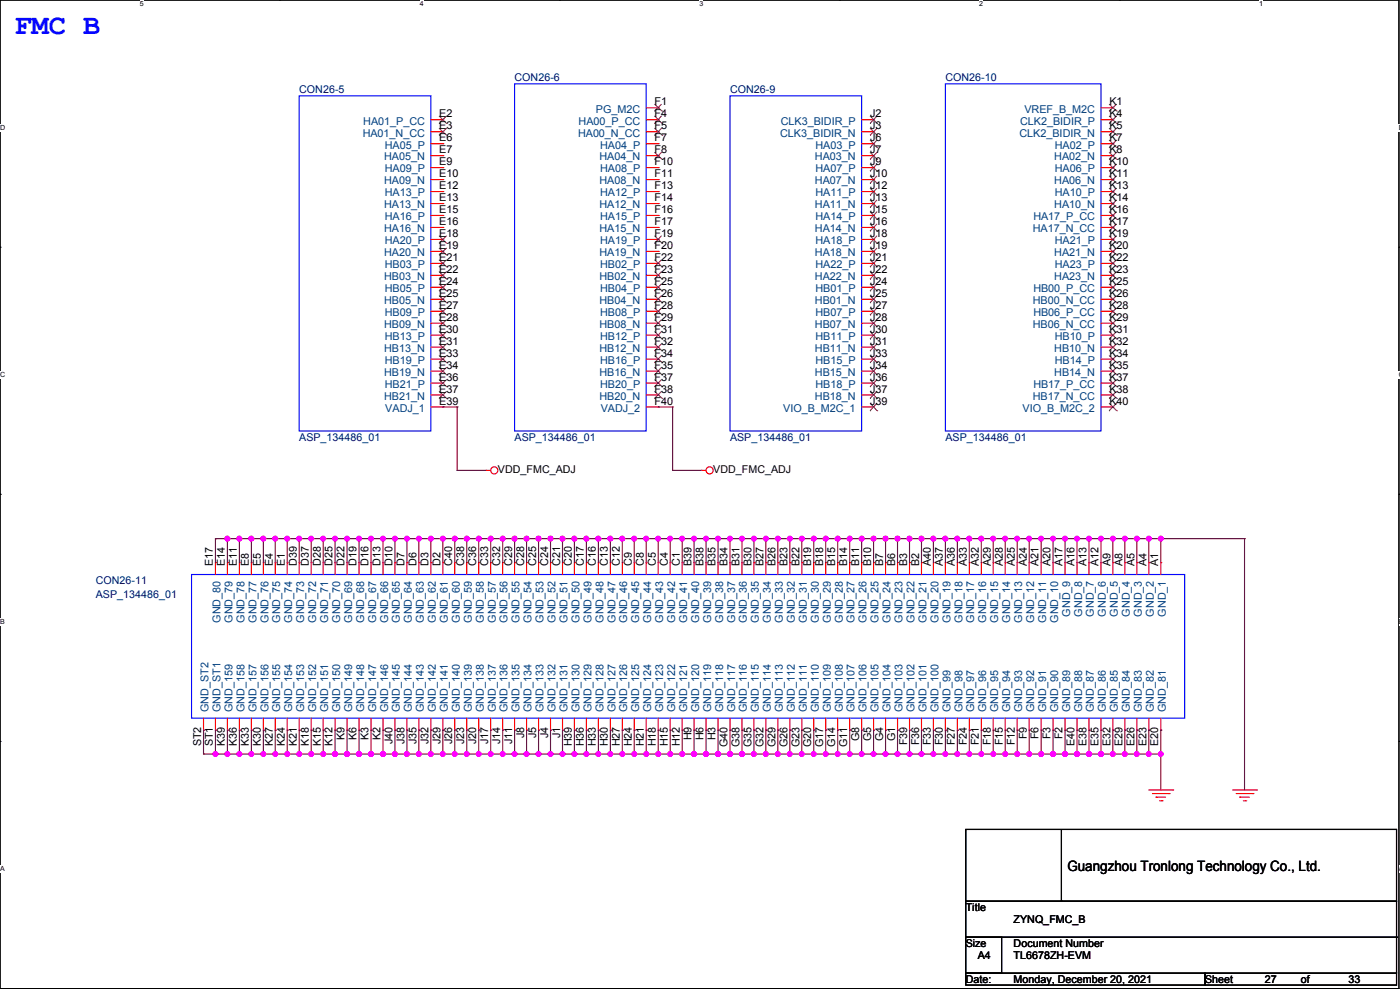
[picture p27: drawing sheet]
<svg xmlns="http://www.w3.org/2000/svg" width="841mm" height="594mm" viewBox="0 0 841 594" stroke-linecap="round" stroke-linejoin="round" font-family="sans-serif">
<defs><g id="words">
<text font-size="17.2" fill="#00f" x="9" y="20">FMC B</text>
<text font-size="8.6" x="641" y="523">Guangzhou Tronlong Technology Co., Ltd.</text>
<g font-size="6.5">
<text x="393" y="63">F1</text>
<text x="666" y="63">K1</text>
<text x="264" y="70">E2</text>
<text x="393" y="70">F4</text>
<text x="523" y="70">J2</text>
<text x="666" y="70">K4</text>
<text x="264" y="78">E3</text>
<text x="393" y="78">F5</text>
<text x="523" y="78">J3</text>
<text x="666" y="78">K5</text>
<text x="264" y="85">E6</text>
<text x="393" y="85">F7</text>
<text x="523" y="85">J6</text>
<text x="666" y="85">K7</text>
<text x="264" y="92">E7</text>
<text x="393" y="92">F8</text>
<text x="523" y="92">J7</text>
<text x="666" y="92">K8</text>
<text x="264" y="99">E9</text>
<text x="393" y="99">F10</text>
<text x="523" y="99">J9</text>
<text x="666" y="99">K10</text>
<text x="264" y="106">E10</text>
<text x="393" y="106">F11</text>
<text x="523" y="106">J10</text>
<text x="666" y="106">K11</text>
<text x="264" y="114">E12</text>
<text x="393" y="114">F13</text>
<text x="523" y="114">J12</text>
<text x="666" y="114">K13</text>
<text x="264" y="121">E13</text>
<text x="393" y="121">F14</text>
<text x="523" y="121">J13</text>
<text x="666" y="121">K14</text>
<text x="264" y="128">E15</text>
<text x="393" y="128">F16</text>
<text x="523" y="128">J15</text>
<text x="666" y="128">K16</text>
<text x="264" y="135">E16</text>
<text x="393" y="135">F17</text>
<text x="523" y="135">J16</text>
<text x="666" y="135">K17</text>
<text x="264" y="142">E18</text>
<text x="393" y="142">F19</text>
<text x="523" y="142">J18</text>
<text x="666" y="142">K19</text>
<text x="264" y="150">E19</text>
<text x="393" y="150">F20</text>
<text x="523" y="150">J19</text>
<text x="666" y="150">K20</text>
<text x="264" y="157">E21</text>
<text x="393" y="157">F22</text>
<text x="523" y="157">J21</text>
<text x="666" y="157">K22</text>
<text x="264" y="164">E22</text>
<text x="393" y="164">F23</text>
<text x="523" y="164">J22</text>
<text x="666" y="164">K23</text>
<text x="264" y="171">E24</text>
<text x="393" y="171">F25</text>
<text x="523" y="171">J24</text>
<text x="666" y="171">K25</text>
<text x="264" y="178">E25</text>
<text x="393" y="178">F26</text>
<text x="523" y="178">J25</text>
<text x="666" y="178">K26</text>
<text x="264" y="185">E27</text>
<text x="393" y="185">F28</text>
<text x="523" y="185">J27</text>
<text x="666" y="185">K28</text>
<text x="264" y="193">E28</text>
<text x="393" y="193">F29</text>
<text x="523" y="193">J28</text>
<text x="666" y="193">K29</text>
<text x="264" y="200">E30</text>
<text x="393" y="200">F31</text>
<text x="523" y="200">J30</text>
<text x="666" y="200">K31</text>
<text x="264" y="207">E31</text>
<text x="393" y="207">F32</text>
<text x="523" y="207">J31</text>
<text x="666" y="207">K32</text>
<text x="264" y="214">E33</text>
<text x="393" y="214">F34</text>
<text x="523" y="214">J33</text>
<text x="666" y="214">K34</text>
<text x="264" y="221">E34</text>
<text x="393" y="221">F35</text>
<text x="523" y="221">J34</text>
<text x="666" y="221">K35</text>
<text x="264" y="229">E36</text>
<text x="393" y="229">F37</text>
<text x="523" y="229">J36</text>
<text x="666" y="229">K37</text>
<text x="264" y="236">E37</text>
<text x="393" y="236">F38</text>
<text x="523" y="236">J37</text>
<text x="666" y="236">K38</text>
<text x="264" y="243">E39</text>
<text x="393" y="243">F40</text>
<text x="523" y="243">J39</text>
<text x="666" y="243">K40</text>
<text x="128" y="340" transform="rotate(-90 128 340)">E17</text>
<text x="135" y="340" transform="rotate(-90 135 340)">E14</text>
<text x="142" y="340" transform="rotate(-90 142 340)">E11</text>
<text x="150" y="340" transform="rotate(-90 150 340)">E8</text>
<text x="157" y="340" transform="rotate(-90 157 340)">E5</text>
<text x="164" y="340" transform="rotate(-90 164 340)">E4</text>
<text x="171" y="340" transform="rotate(-90 171 340)">E1</text>
<text x="178" y="340" transform="rotate(-90 178 340)">D39</text>
<text x="185" y="340" transform="rotate(-90 185 340)">D37</text>
<text x="193" y="340" transform="rotate(-90 193 340)">D28</text>
<text x="200" y="340" transform="rotate(-90 200 340)">D25</text>
<text x="207" y="340" transform="rotate(-90 207 340)">D22</text>
<text x="214" y="340" transform="rotate(-90 214 340)">D19</text>
<text x="221" y="340" transform="rotate(-90 221 340)">D16</text>
<text x="229" y="340" transform="rotate(-90 229 340)">D13</text>
<text x="236" y="340" transform="rotate(-90 236 340)">D10</text>
<text x="243" y="340" transform="rotate(-90 243 340)">D7</text>
<text x="250" y="340" transform="rotate(-90 250 340)">D6</text>
<text x="257" y="340" transform="rotate(-90 257 340)">D3</text>
<text x="265" y="340" transform="rotate(-90 265 340)">D2</text>
<text x="272" y="340" transform="rotate(-90 272 340)">C40</text>
<text x="279" y="340" transform="rotate(-90 279 340)">C38</text>
<text x="286" y="340" transform="rotate(-90 286 340)">C36</text>
<text x="293" y="340" transform="rotate(-90 293 340)">C33</text>
<text x="300" y="340" transform="rotate(-90 300 340)">C32</text>
<text x="308" y="340" transform="rotate(-90 308 340)">C29</text>
<text x="315" y="340" transform="rotate(-90 315 340)">C28</text>
<text x="322" y="340" transform="rotate(-90 322 340)">C25</text>
<text x="329" y="340" transform="rotate(-90 329 340)">C24</text>
<text x="336" y="340" transform="rotate(-90 336 340)">C21</text>
<text x="344" y="340" transform="rotate(-90 344 340)">C20</text>
<text x="351" y="340" transform="rotate(-90 351 340)">C17</text>
<text x="358" y="340" transform="rotate(-90 358 340)">C16</text>
<text x="365" y="340" transform="rotate(-90 365 340)">C13</text>
<text x="372" y="340" transform="rotate(-90 372 340)">C12</text>
<text x="380" y="340" transform="rotate(-90 380 340)">C9</text>
<text x="387" y="340" transform="rotate(-90 387 340)">C8</text>
<text x="394" y="340" transform="rotate(-90 394 340)">C5</text>
<text x="401" y="340" transform="rotate(-90 401 340)">C4</text>
<text x="408" y="340" transform="rotate(-90 408 340)">C1</text>
<text x="415" y="340" transform="rotate(-90 415 340)">B39</text>
<text x="423" y="340" transform="rotate(-90 423 340)">B38</text>
<text x="430" y="340" transform="rotate(-90 430 340)">B35</text>
<text x="437" y="340" transform="rotate(-90 437 340)">B34</text>
<text x="444" y="340" transform="rotate(-90 444 340)">B31</text>
<text x="451" y="340" transform="rotate(-90 451 340)">B30</text>
<text x="459" y="340" transform="rotate(-90 459 340)">B27</text>
<text x="466" y="340" transform="rotate(-90 466 340)">B26</text>
<text x="473" y="340" transform="rotate(-90 473 340)">B23</text>
<text x="480" y="340" transform="rotate(-90 480 340)">B22</text>
<text x="487" y="340" transform="rotate(-90 487 340)">B19</text>
<text x="495" y="340" transform="rotate(-90 495 340)">B18</text>
<text x="502" y="340" transform="rotate(-90 502 340)">B15</text>
<text x="509" y="340" transform="rotate(-90 509 340)">B14</text>
<text x="516" y="340" transform="rotate(-90 516 340)">B11</text>
<text x="523" y="340" transform="rotate(-90 523 340)">B10</text>
<text x="530" y="340" transform="rotate(-90 530 340)">B7</text>
<text x="538" y="340" transform="rotate(-90 538 340)">B6</text>
<text x="545" y="340" transform="rotate(-90 545 340)">B3</text>
<text x="552" y="340" transform="rotate(-90 552 340)">B2</text>
<text x="559" y="340" transform="rotate(-90 559 340)">A40</text>
<text x="566" y="340" transform="rotate(-90 566 340)">A37</text>
<text x="574" y="340" transform="rotate(-90 574 340)">A36</text>
<text x="581" y="340" transform="rotate(-90 581 340)">A33</text>
<text x="588" y="340" transform="rotate(-90 588 340)">A32</text>
<text x="595" y="340" transform="rotate(-90 595 340)">A29</text>
<text x="602" y="340" transform="rotate(-90 602 340)">A28</text>
<text x="610" y="340" transform="rotate(-90 610 340)">A25</text>
<text x="617" y="340" transform="rotate(-90 617 340)">A24</text>
<text x="624" y="340" transform="rotate(-90 624 340)">A21</text>
<text x="631" y="340" transform="rotate(-90 631 340)">A20</text>
<text x="638" y="340" transform="rotate(-90 638 340)">A17</text>
<text x="645" y="340" transform="rotate(-90 645 340)">A16</text>
<text x="653" y="340" transform="rotate(-90 653 340)">A13</text>
<text x="660" y="340" transform="rotate(-90 660 340)">A12</text>
<text x="667" y="340" transform="rotate(-90 667 340)">A9</text>
<text x="674" y="340" transform="rotate(-90 674 340)">A8</text>
<text x="681" y="340" transform="rotate(-90 681 340)">A5</text>
<text x="689" y="340" transform="rotate(-90 689 340)">A4</text>
<text x="696" y="340" transform="rotate(-90 696 340)">A1</text>
<text x="315" y="443" transform="rotate(-90 315 443)">J8</text>
<text x="322" y="443" transform="rotate(-90 322 443)">J5</text>
<text x="329" y="443" transform="rotate(-90 329 443)">J4</text>
<text x="336" y="443" transform="rotate(-90 336 443)">J1</text>
<text x="617" y="444" transform="rotate(-90 617 444)">F9</text>
<text x="624" y="444" transform="rotate(-90 624 444)">F6</text>
<text x="631" y="444" transform="rotate(-90 631 444)">F3</text>
<text x="638" y="444" transform="rotate(-90 638 444)">F2</text>
<text x="121" y="448" transform="rotate(-90 121 448)">ST2</text>
<text x="128" y="448" transform="rotate(-90 128 448)">ST1</text>
<text x="135" y="448" transform="rotate(-90 135 448)">K39</text>
<text x="142" y="448" transform="rotate(-90 142 448)">K36</text>
<text x="150" y="448" transform="rotate(-90 150 448)">K33</text>
<text x="157" y="448" transform="rotate(-90 157 448)">K30</text>
<text x="164" y="448" transform="rotate(-90 164 448)">K27</text>
<text x="171" y="448" transform="rotate(-90 171 448)">K24</text>
<text x="178" y="448" transform="rotate(-90 178 448)">K21</text>
<text x="185" y="448" transform="rotate(-90 185 448)">K18</text>
<text x="193" y="448" transform="rotate(-90 193 448)">K15</text>
<text x="200" y="448" transform="rotate(-90 200 448)">K12</text>
<text x="207" y="444" transform="rotate(-90 207 444)">K9</text>
<text x="214" y="444" transform="rotate(-90 214 444)">K6</text>
<text x="221" y="444" transform="rotate(-90 221 444)">K3</text>
<text x="229" y="444" transform="rotate(-90 229 444)">K2</text>
<text x="236" y="447" transform="rotate(-90 236 447)">J40</text>
<text x="243" y="447" transform="rotate(-90 243 447)">J38</text>
<text x="250" y="447" transform="rotate(-90 250 447)">J35</text>
<text x="257" y="447" transform="rotate(-90 257 447)">J32</text>
<text x="265" y="447" transform="rotate(-90 265 447)">J29</text>
<text x="272" y="447" transform="rotate(-90 272 447)">J26</text>
<text x="279" y="447" transform="rotate(-90 279 447)">J23</text>
<text x="286" y="447" transform="rotate(-90 286 447)">J20</text>
<text x="293" y="447" transform="rotate(-90 293 447)">J17</text>
<text x="300" y="447" transform="rotate(-90 300 447)">J14</text>
<text x="308" y="447" transform="rotate(-90 308 447)">J11</text>
<text x="344" y="448" transform="rotate(-90 344 448)">H39</text>
<text x="351" y="448" transform="rotate(-90 351 448)">H36</text>
<text x="358" y="448" transform="rotate(-90 358 448)">H33</text>
<text x="365" y="448" transform="rotate(-90 365 448)">H30</text>
<text x="372" y="448" transform="rotate(-90 372 448)">H27</text>
<text x="380" y="448" transform="rotate(-90 380 448)">H24</text>
<text x="387" y="448" transform="rotate(-90 387 448)">H21</text>
<text x="394" y="448" transform="rotate(-90 394 448)">H18</text>
<text x="401" y="448" transform="rotate(-90 401 448)">H15</text>
<text x="408" y="448" transform="rotate(-90 408 448)">H12</text>
<text x="415" y="445" transform="rotate(-90 415 445)">H9</text>
<text x="423" y="445" transform="rotate(-90 423 445)">H6</text>
<text x="430" y="445" transform="rotate(-90 430 445)">H3</text>
<text x="437" y="449" transform="rotate(-90 437 449)">G40</text>
<text x="444" y="449" transform="rotate(-90 444 449)">G38</text>
<text x="451" y="449" transform="rotate(-90 451 449)">G35</text>
<text x="459" y="449" transform="rotate(-90 459 449)">G32</text>
<text x="466" y="449" transform="rotate(-90 466 449)">G29</text>
<text x="473" y="449" transform="rotate(-90 473 449)">G26</text>
<text x="480" y="449" transform="rotate(-90 480 449)">G23</text>
<text x="487" y="449" transform="rotate(-90 487 449)">G20</text>
<text x="495" y="449" transform="rotate(-90 495 449)">G17</text>
<text x="502" y="449" transform="rotate(-90 502 449)">G14</text>
<text x="509" y="449" transform="rotate(-90 509 449)">G11</text>
<text x="516" y="445" transform="rotate(-90 516 445)">G8</text>
<text x="523" y="445" transform="rotate(-90 523 445)">G5</text>
<text x="530" y="445" transform="rotate(-90 530 445)">G4</text>
<text x="538" y="445" transform="rotate(-90 538 445)">G1</text>
<text x="545" y="448" transform="rotate(-90 545 448)">F39</text>
<text x="552" y="448" transform="rotate(-90 552 448)">F36</text>
<text x="559" y="448" transform="rotate(-90 559 448)">F33</text>
<text x="566" y="448" transform="rotate(-90 566 448)">F30</text>
<text x="574" y="448" transform="rotate(-90 574 448)">F27</text>
<text x="581" y="448" transform="rotate(-90 581 448)">F24</text>
<text x="588" y="448" transform="rotate(-90 588 448)">F21</text>
<text x="595" y="448" transform="rotate(-90 595 448)">F18</text>
<text x="602" y="448" transform="rotate(-90 602 448)">F15</text>
<text x="610" y="448" transform="rotate(-90 610 448)">F12</text>
<text x="645" y="448" transform="rotate(-90 645 448)">E40</text>
<text x="653" y="448" transform="rotate(-90 653 448)">E38</text>
<text x="660" y="448" transform="rotate(-90 660 448)">E35</text>
<text x="667" y="448" transform="rotate(-90 667 448)">E32</text>
<text x="674" y="448" transform="rotate(-90 674 448)">E29</text>
<text x="681" y="448" transform="rotate(-90 681 448)">E26</text>
<text x="689" y="448" transform="rotate(-90 689 448)">E23</text>
<text x="696" y="448" transform="rotate(-90 696 448)">E20</text>
</g>
<g font-size="6.5" fill="#004080">
<text x="358" y="68">PG_M2C</text>
<text x="615" y="68">VREF_B_M2C</text>
<text x="218" y="75">HA01_P_CC</text>
<text x="348" y="75">HA00_P_CC</text>
<text x="469" y="75">CLK3_BIDIR_P</text>
<text x="613" y="75">CLK2_BIDIR_P</text>
<text x="218" y="82">HA01_N_CC</text>
<text x="347" y="82">HA00_N_CC</text>
<text x="469" y="82">CLK3_BIDIR_N</text>
<text x="612" y="82">CLK2_BIDIR_N</text>
<text x="231" y="89">HA05_P</text>
<text x="361" y="89">HA04_P</text>
<text x="490" y="89">HA03_P</text>
<text x="634" y="89">HA02_P</text>
<text x="231" y="96">HA05_N</text>
<text x="360" y="96">HA04_N</text>
<text x="490" y="96">HA03_N</text>
<text x="633" y="96">HA02_N</text>
<text x="231" y="104">HA09_P</text>
<text x="361" y="104">HA08_P</text>
<text x="490" y="104">HA07_P</text>
<text x="634" y="104">HA06_P</text>
<text x="231" y="111">HA09_N</text>
<text x="360" y="111">HA08_N</text>
<text x="490" y="111">HA07_N</text>
<text x="633" y="111">HA06_N</text>
<text x="231" y="118">HA13_P</text>
<text x="361" y="118">HA12_P</text>
<text x="490" y="118">HA11_P</text>
<text x="634" y="118">HA10_P</text>
<text x="231" y="125">HA13_N</text>
<text x="360" y="125">HA12_N</text>
<text x="490" y="125">HA11_N</text>
<text x="633" y="125">HA10_N</text>
<text x="231" y="132">HA16_P</text>
<text x="361" y="132">HA15_P</text>
<text x="490" y="132">HA14_P</text>
<text x="621" y="132">HA17_P_CC</text>
<text x="231" y="140">HA16_N</text>
<text x="360" y="140">HA15_N</text>
<text x="490" y="140">HA14_N</text>
<text x="620" y="140">HA17_N_CC</text>
<text x="231" y="147">HA20_P</text>
<text x="361" y="147">HA19_P</text>
<text x="490" y="147">HA18_P</text>
<text x="634" y="147">HA21_P</text>
<text x="231" y="154">HA20_N</text>
<text x="360" y="154">HA19_N</text>
<text x="490" y="154">HA18_N</text>
<text x="633" y="154">HA21_N</text>
<text x="231" y="161">HB03_P</text>
<text x="361" y="161">HB02_P</text>
<text x="490" y="161">HA22_P</text>
<text x="634" y="161">HA23_P</text>
<text x="231" y="168">HB03_N</text>
<text x="360" y="168">HB02_N</text>
<text x="490" y="168">HA22_N</text>
<text x="633" y="168">HA23_N</text>
<text x="231" y="175">HB05_P</text>
<text x="361" y="175">HB04_P</text>
<text x="490" y="175">HB01_P</text>
<text x="621" y="175">HB00_P_CC</text>
<text x="231" y="183">HB05_N</text>
<text x="360" y="183">HB04_N</text>
<text x="490" y="183">HB01_N</text>
<text x="620" y="183">HB00_N_CC</text>
<text x="231" y="190">HB09_P</text>
<text x="361" y="190">HB08_P</text>
<text x="490" y="190">HB07_P</text>
<text x="621" y="190">HB06_P_CC</text>
<text x="231" y="197">HB09_N</text>
<text x="360" y="197">HB08_N</text>
<text x="490" y="197">HB07_N</text>
<text x="620" y="197">HB06_N_CC</text>
<text x="231" y="204">HB13_P</text>
<text x="361" y="204">HB12_P</text>
<text x="490" y="204">HB11_P</text>
<text x="634" y="204">HB10_P</text>
<text x="231" y="211">HB13_N</text>
<text x="360" y="211">HB12_N</text>
<text x="490" y="211">HB11_N</text>
<text x="633" y="211">HB10_N</text>
<text x="231" y="219">HB19_P</text>
<text x="361" y="219">HB16_P</text>
<text x="490" y="219">HB15_P</text>
<text x="634" y="219">HB14_P</text>
<text x="231" y="226">HB19_N</text>
<text x="360" y="226">HB16_N</text>
<text x="490" y="226">HB15_N</text>
<text x="633" y="226">HB14_N</text>
<text x="231" y="233">HB21_P</text>
<text x="361" y="233">HB20_P</text>
<text x="490" y="233">HB18_P</text>
<text x="621" y="233">HB17_P_CC</text>
<text x="231" y="240">HB21_N</text>
<text x="360" y="240">HB20_N</text>
<text x="490" y="240">HB18_N</text>
<text x="620" y="240">HB17_N_CC</text>
<text x="231" y="247">VADJ_1</text>
<text x="361" y="247">VADJ_2</text>
<text x="470" y="247">VIO_B_M2C_1</text>
<text x="614" y="247">VIO_B_M2C_2</text>
<text x="643" y="370" transform="rotate(-90 643 370)">GND_9</text>
<text x="650" y="370" transform="rotate(-90 650 370)">GND_8</text>
<text x="657" y="370" transform="rotate(-90 657 370)">GND_7</text>
<text x="664" y="370" transform="rotate(-90 664 370)">GND_6</text>
<text x="672" y="370" transform="rotate(-90 672 370)">GND_5</text>
<text x="679" y="370" transform="rotate(-90 679 370)">GND_4</text>
<text x="686" y="370" transform="rotate(-90 686 370)">GND_3</text>
<text x="693" y="370" transform="rotate(-90 693 370)">GND_2</text>
<text x="700" y="370" transform="rotate(-90 700 370)">GND_1</text>
<text x="132" y="374" transform="rotate(-90 132 374)">GND_80</text>
<text x="140" y="374" transform="rotate(-90 140 374)">GND_79</text>
<text x="147" y="374" transform="rotate(-90 147 374)">GND_78</text>
<text x="154" y="374" transform="rotate(-90 154 374)">GND_77</text>
<text x="161" y="374" transform="rotate(-90 161 374)">GND_76</text>
<text x="168" y="374" transform="rotate(-90 168 374)">GND_75</text>
<text x="176" y="374" transform="rotate(-90 176 374)">GND_74</text>
<text x="183" y="374" transform="rotate(-90 183 374)">GND_73</text>
<text x="190" y="374" transform="rotate(-90 190 374)">GND_72</text>
<text x="197" y="374" transform="rotate(-90 197 374)">GND_71</text>
<text x="204" y="374" transform="rotate(-90 204 374)">GND_70</text>
<text x="211" y="374" transform="rotate(-90 211 374)">GND_69</text>
<text x="219" y="374" transform="rotate(-90 219 374)">GND_68</text>
<text x="226" y="374" transform="rotate(-90 226 374)">GND_67</text>
<text x="233" y="374" transform="rotate(-90 233 374)">GND_66</text>
<text x="240" y="374" transform="rotate(-90 240 374)">GND_65</text>
<text x="247" y="374" transform="rotate(-90 247 374)">GND_64</text>
<text x="255" y="374" transform="rotate(-90 255 374)">GND_63</text>
<text x="262" y="374" transform="rotate(-90 262 374)">GND_62</text>
<text x="269" y="374" transform="rotate(-90 269 374)">GND_61</text>
<text x="276" y="374" transform="rotate(-90 276 374)">GND_60</text>
<text x="283" y="374" transform="rotate(-90 283 374)">GND_59</text>
<text x="291" y="374" transform="rotate(-90 291 374)">GND_58</text>
<text x="298" y="374" transform="rotate(-90 298 374)">GND_57</text>
<text x="305" y="374" transform="rotate(-90 305 374)">GND_56</text>
<text x="312" y="374" transform="rotate(-90 312 374)">GND_55</text>
<text x="319" y="374" transform="rotate(-90 319 374)">GND_54</text>
<text x="327" y="374" transform="rotate(-90 327 374)">GND_53</text>
<text x="334" y="374" transform="rotate(-90 334 374)">GND_52</text>
<text x="341" y="374" transform="rotate(-90 341 374)">GND_51</text>
<text x="348" y="374" transform="rotate(-90 348 374)">GND_50</text>
<text x="355" y="374" transform="rotate(-90 355 374)">GND_49</text>
<text x="362" y="374" transform="rotate(-90 362 374)">GND_48</text>
<text x="370" y="374" transform="rotate(-90 370 374)">GND_47</text>
<text x="377" y="374" transform="rotate(-90 377 374)">GND_46</text>
<text x="384" y="374" transform="rotate(-90 384 374)">GND_45</text>
<text x="391" y="374" transform="rotate(-90 391 374)">GND_44</text>
<text x="398" y="374" transform="rotate(-90 398 374)">GND_43</text>
<text x="406" y="374" transform="rotate(-90 406 374)">GND_42</text>
<text x="413" y="374" transform="rotate(-90 413 374)">GND_41</text>
<text x="420" y="374" transform="rotate(-90 420 374)">GND_40</text>
<text x="427" y="374" transform="rotate(-90 427 374)">GND_39</text>
<text x="434" y="374" transform="rotate(-90 434 374)">GND_38</text>
<text x="442" y="374" transform="rotate(-90 442 374)">GND_37</text>
<text x="449" y="374" transform="rotate(-90 449 374)">GND_36</text>
<text x="456" y="374" transform="rotate(-90 456 374)">GND_35</text>
<text x="463" y="374" transform="rotate(-90 463 374)">GND_34</text>
<text x="470" y="374" transform="rotate(-90 470 374)">GND_33</text>
<text x="477" y="374" transform="rotate(-90 477 374)">GND_32</text>
<text x="485" y="374" transform="rotate(-90 485 374)">GND_31</text>
<text x="492" y="374" transform="rotate(-90 492 374)">GND_30</text>
<text x="499" y="374" transform="rotate(-90 499 374)">GND_29</text>
<text x="506" y="374" transform="rotate(-90 506 374)">GND_28</text>
<text x="513" y="374" transform="rotate(-90 513 374)">GND_27</text>
<text x="521" y="374" transform="rotate(-90 521 374)">GND_26</text>
<text x="528" y="374" transform="rotate(-90 528 374)">GND_25</text>
<text x="535" y="374" transform="rotate(-90 535 374)">GND_24</text>
<text x="542" y="374" transform="rotate(-90 542 374)">GND_23</text>
<text x="549" y="374" transform="rotate(-90 549 374)">GND_22</text>
<text x="557" y="374" transform="rotate(-90 557 374)">GND_21</text>
<text x="564" y="374" transform="rotate(-90 564 374)">GND_20</text>
<text x="571" y="374" transform="rotate(-90 571 374)">GND_19</text>
<text x="578" y="374" transform="rotate(-90 578 374)">GND_18</text>
<text x="585" y="374" transform="rotate(-90 585 374)">GND_17</text>
<text x="592" y="374" transform="rotate(-90 592 374)">GND_16</text>
<text x="600" y="374" transform="rotate(-90 600 374)">GND_15</text>
<text x="607" y="374" transform="rotate(-90 607 374)">GND_14</text>
<text x="614" y="374" transform="rotate(-90 614 374)">GND_13</text>
<text x="621" y="374" transform="rotate(-90 621 374)">GND_12</text>
<text x="628" y="374" transform="rotate(-90 628 374)">GND_11</text>
<text x="636" y="374" transform="rotate(-90 636 374)">GND_10</text>
<text x="125" y="428" transform="rotate(-90 125 428)">GND_ST2</text>
<text x="132" y="428" transform="rotate(-90 132 428)">GND_ST1</text>
<text x="140" y="428" transform="rotate(-90 140 428)">GND_159</text>
<text x="147" y="428" transform="rotate(-90 147 428)">GND_158</text>
<text x="154" y="428" transform="rotate(-90 154 428)">GND_157</text>
<text x="161" y="428" transform="rotate(-90 161 428)">GND_156</text>
<text x="168" y="428" transform="rotate(-90 168 428)">GND_155</text>
<text x="176" y="428" transform="rotate(-90 176 428)">GND_154</text>
<text x="183" y="428" transform="rotate(-90 183 428)">GND_153</text>
<text x="190" y="428" transform="rotate(-90 190 428)">GND_152</text>
<text x="197" y="428" transform="rotate(-90 197 428)">GND_151</text>
<text x="204" y="428" transform="rotate(-90 204 428)">GND_150</text>
<text x="211" y="428" transform="rotate(-90 211 428)">GND_149</text>
<text x="219" y="428" transform="rotate(-90 219 428)">GND_148</text>
<text x="226" y="428" transform="rotate(-90 226 428)">GND_147</text>
<text x="233" y="428" transform="rotate(-90 233 428)">GND_146</text>
<text x="240" y="428" transform="rotate(-90 240 428)">GND_145</text>
<text x="247" y="428" transform="rotate(-90 247 428)">GND_144</text>
<text x="255" y="428" transform="rotate(-90 255 428)">GND_143</text>
<text x="262" y="428" transform="rotate(-90 262 428)">GND_142</text>
<text x="269" y="428" transform="rotate(-90 269 428)">GND_141</text>
<text x="276" y="428" transform="rotate(-90 276 428)">GND_140</text>
<text x="283" y="428" transform="rotate(-90 283 428)">GND_139</text>
<text x="291" y="428" transform="rotate(-90 291 428)">GND_138</text>
<text x="298" y="428" transform="rotate(-90 298 428)">GND_137</text>
<text x="305" y="428" transform="rotate(-90 305 428)">GND_136</text>
<text x="312" y="428" transform="rotate(-90 312 428)">GND_135</text>
<text x="319" y="428" transform="rotate(-90 319 428)">GND_134</text>
<text x="327" y="428" transform="rotate(-90 327 428)">GND_133</text>
<text x="334" y="428" transform="rotate(-90 334 428)">GND_132</text>
<text x="341" y="428" transform="rotate(-90 341 428)">GND_131</text>
<text x="348" y="428" transform="rotate(-90 348 428)">GND_130</text>
<text x="355" y="428" transform="rotate(-90 355 428)">GND_129</text>
<text x="362" y="428" transform="rotate(-90 362 428)">GND_128</text>
<text x="370" y="428" transform="rotate(-90 370 428)">GND_127</text>
<text x="377" y="428" transform="rotate(-90 377 428)">GND_126</text>
<text x="384" y="428" transform="rotate(-90 384 428)">GND_125</text>
<text x="391" y="428" transform="rotate(-90 391 428)">GND_124</text>
<text x="398" y="428" transform="rotate(-90 398 428)">GND_123</text>
<text x="406" y="428" transform="rotate(-90 406 428)">GND_122</text>
<text x="413" y="428" transform="rotate(-90 413 428)">GND_121</text>
<text x="420" y="428" transform="rotate(-90 420 428)">GND_120</text>
<text x="427" y="428" transform="rotate(-90 427 428)">GND_119</text>
<text x="434" y="428" transform="rotate(-90 434 428)">GND_118</text>
<text x="442" y="428" transform="rotate(-90 442 428)">GND_117</text>
<text x="449" y="428" transform="rotate(-90 449 428)">GND_116</text>
<text x="456" y="428" transform="rotate(-90 456 428)">GND_115</text>
<text x="463" y="428" transform="rotate(-90 463 428)">GND_114</text>
<text x="470" y="428" transform="rotate(-90 470 428)">GND_113</text>
<text x="477" y="428" transform="rotate(-90 477 428)">GND_112</text>
<text x="485" y="428" transform="rotate(-90 485 428)">GND_111</text>
<text x="492" y="428" transform="rotate(-90 492 428)">GND_110</text>
<text x="499" y="428" transform="rotate(-90 499 428)">GND_109</text>
<text x="506" y="428" transform="rotate(-90 506 428)">GND_108</text>
<text x="513" y="428" transform="rotate(-90 513 428)">GND_107</text>
<text x="521" y="428" transform="rotate(-90 521 428)">GND_106</text>
<text x="528" y="428" transform="rotate(-90 528 428)">GND_105</text>
<text x="535" y="428" transform="rotate(-90 535 428)">GND_104</text>
<text x="542" y="428" transform="rotate(-90 542 428)">GND_103</text>
<text x="549" y="428" transform="rotate(-90 549 428)">GND_102</text>
<text x="557" y="428" transform="rotate(-90 557 428)">GND_101</text>
<text x="564" y="428" transform="rotate(-90 564 428)">GND_100</text>
<text x="571" y="428" transform="rotate(-90 571 428)">GND_99</text>
<text x="578" y="428" transform="rotate(-90 578 428)">GND_98</text>
<text x="585" y="428" transform="rotate(-90 585 428)">GND_97</text>
<text x="592" y="428" transform="rotate(-90 592 428)">GND_96</text>
<text x="600" y="428" transform="rotate(-90 600 428)">GND_95</text>
<text x="607" y="428" transform="rotate(-90 607 428)">GND_94</text>
<text x="614" y="428" transform="rotate(-90 614 428)">GND_93</text>
<text x="621" y="428" transform="rotate(-90 621 428)">GND_92</text>
<text x="628" y="428" transform="rotate(-90 628 428)">GND_91</text>
<text x="636" y="428" transform="rotate(-90 636 428)">GND_90</text>
<text x="643" y="428" transform="rotate(-90 643 428)">GND_89</text>
<text x="650" y="428" transform="rotate(-90 650 428)">GND_88</text>
<text x="657" y="428" transform="rotate(-90 657 428)">GND_87</text>
<text x="664" y="428" transform="rotate(-90 664 428)">GND_86</text>
<text x="672" y="428" transform="rotate(-90 672 428)">GND_85</text>
<text x="679" y="428" transform="rotate(-90 679 428)">GND_84</text>
<text x="686" y="428" transform="rotate(-90 686 428)">GND_83</text>
<text x="693" y="428" transform="rotate(-90 693 428)">GND_82</text>
<text x="700" y="428" transform="rotate(-90 700 428)">GND_81</text>
</g>
<g font-size="6.4" fill="#000080">
<text x="309" y="49">CON26-6</text>
<text x="568" y="49">CON26-10</text>
<text x="180" y="56">CON26-5</text>
<text x="439" y="56">CON26-9</text>
<text x="180" y="265">ASP_134486_01</text>
<text x="309" y="265">ASP_134486_01</text>
<text x="439" y="265">ASP_134486_01</text>
<text x="568" y="265">ASP_134486_01</text>
<text x="58" y="351">CON26-11</text>
<text x="58" y="359">ASP_134486_01</text>
</g>
<g font-size="6.4">
<text x="299" y="284">VDD_FMC_ADJ</text>
<text x="428" y="284">VDD_FMC_ADJ</text>
<text x="580" y="547">Title</text>
<text x="609" y="554">ZYNQ_FMC_B</text>
<text x="580" y="569">Size</text>
<text x="609" y="569">Document Number</text>
<text x="587" y="576">A4</text>
<text x="609" y="576">TL6678ZH-EVM</text>
<text x="580" y="590">Date:</text>
<text x="609" y="590">Monday, December 20, 2021</text>
<text x="724" y="590">Sheet</text>
<text x="760" y="590">27</text>
<text x="781" y="590">of</text>
<text x="810" y="590">33</text>
</g>
<g font-size="4.2">
<text x="84" y="4">5</text>
<text x="252" y="4">4</text>
<text x="420" y="4">3</text>
<text x="588" y="4">2</text>
<text x="756" y="4">1</text>
<text x="0" y="78">D</text>
<text x="840" y="78">D</text>
<text x="0" y="226">C</text>
<text x="840" y="226">C</text>
<text x="0" y="375">B</text>
<text x="840" y="375">B</text>
<text x="0" y="523">A</text>
<text x="840" y="523">A</text>
</g>
</g></defs>
<path d="M0 0h840v594h-840z" fill="none" stroke="#000" stroke-width=".68"/>
<g fill="#fff">
<path d="M84 0h2v5h-2z"/>
<path d="M84 594h2z"/>
</g>
<g fill="#000">
<circle cx="168" cy="0" r=".3"/>
<circle cx="168" cy="594" r=".3"/>
</g>
<g fill="#fff">
<path d="M252 0h3v5h-3z"/>
<path d="M252 594h3z"/>
</g>
<g fill="#000">
<circle cx="336" cy="0" r=".3"/>
<circle cx="336" cy="594" r=".3"/>
</g>
<g fill="#fff">
<path d="M420 0h3v5h-3z"/>
<path d="M420 594h3z"/>
</g>
<g fill="#000">
<circle cx="504" cy="0" r=".3"/>
<circle cx="504" cy="594" r=".3"/>
</g>
<g fill="#fff">
<path d="M588 0h3v5h-3z"/>
<path d="M588 594h3z"/>
</g>
<g fill="#000">
<circle cx="672" cy="0" r=".3"/>
<circle cx="672" cy="594" r=".3"/>
</g>
<g fill="#fff">
<path d="M756 0h3v5h-3z"/>
<path d="M756 594h3z"/>
<path d="M0 74h3v5h-3z"/>
<path d="M840 74h1v5h-1z"/>
<path d="M0 223h3v4h-3z"/>
<path d="M840 223h1v4h-1z"/>
</g>
<g fill="#000">
<circle cx="0" cy="148" r=".3"/>
<circle cx="840" cy="148" r=".3"/>
</g>
<g fill="#fff">
<path d="M0 371h3v5h-3z"/>
<path d="M840 371h1v5h-1z"/>
</g>
<g fill="#000">
<circle cx="0" cy="297" r=".3"/>
<circle cx="840" cy="297" r=".3"/>
</g>
<g fill="#fff">
<path d="M0 520h3v4h-3z"/>
<path d="M840 520h1v4h-1z"/>
</g>
<g fill="#000">
<circle cx="0" cy="445" r=".3"/>
<circle cx="840" cy="445" r=".3"/>
</g>
<path d="M740 474h15" fill="none" stroke="#f00" stroke-width=".68"/>
<circle cx="755" cy="474" r=".3" fill="#f00"/>
<path d="M743 477h10" fill="none" stroke="#f00" stroke-width=".68"/>
<circle cx="753" cy="477" r=".3" fill="#f00"/>
<path d="M745 479h5" fill="none" stroke="#f00" stroke-width=".68"/>
<circle cx="745" cy="479" r=".3" fill="#f00"/>
<path d="M747 481h1" fill="none" stroke="#f00" stroke-width=".68"/>
<circle cx="748" cy="481" r=".3" fill="#f00"/>
<path d="M690 474h14" fill="none" stroke="#f00" stroke-width=".68"/>
<circle cx="704" cy="474" r=".3" fill="#f00"/>
<path d="M692 477h10" fill="none" stroke="#f00" stroke-width=".68"/>
<circle cx="702" cy="477" r=".3" fill="#f00"/>
<path d="M694 479h6" fill="none" stroke="#f00" stroke-width=".68"/>
<circle cx="694" cy="479" r=".3" fill="#f00"/>
<path d="M697 481h1" fill="none" stroke="#f00" stroke-width=".68"/>
<circle cx="698" cy="481" r=".3" fill="#f00"/>
<path d="M292 283h3" fill="none" stroke="#f00" stroke-width=".68"/>
<circle cx="292" cy="283" r=".3" fill="#f00"/>
<g fill="none" stroke="#f00" stroke-width=".68">
<path d="M421 283h3"/>
<circle cx="297" cy="283" r="2.1"/>
</g>
<circle cx="421" cy="283" r=".3" fill="#f00"/>
<g fill="none" stroke="#f00" stroke-width=".68">
<path d="M259 72h7"/>
<circle cx="426" cy="283" r="2.1"/>
</g>
<path d="M580 498h259v43h-259zM638 498v43M580 541h259v22h-259zM580 563h22v21h-22zM839 563v21M580 584h144v8h-144zM724 584h115v8h-115z" fill="none" stroke="#000" stroke-width=".68"/>
<g fill="#000">
<circle cx="638" cy="541" r=".3"/>
<circle cx="839" cy="563" r=".3"/>
</g>
<path d="M180 58h79v201h-79z" fill="none" stroke="#00f" stroke-width=".68"/>
<circle cx="266" cy="72" r=".3" fill="#f00"/>
<path d="M264 74h.1M264 70l4 4M268 74h.1M268 70l-4 4" fill="none" stroke="#804000" stroke-width=".6"/>
<path d="M259 79h7" fill="none" stroke="#f00" stroke-width=".68"/>
<circle cx="266" cy="79" r=".3" fill="#f00"/>
<path d="M264 77l4 4M268 77l-4 4M264 81h.1M268 81h.1" fill="none" stroke="#804000" stroke-width=".6"/>
<path d="M259 86h7" fill="none" stroke="#f00" stroke-width=".68"/>
<circle cx="266" cy="86" r=".3" fill="#f00"/>
<path d="M259 93h7" fill="none" stroke="#f00" stroke-width=".68"/>
<circle cx="266" cy="93" r=".3" fill="#f00"/>
<path d="M259 101h7" fill="none" stroke="#f00" stroke-width=".68"/>
<circle cx="266" cy="101" r=".3" fill="#f00"/>
<path d="M259 108h7" fill="none" stroke="#f00" stroke-width=".68"/>
<circle cx="266" cy="108" r=".3" fill="#f00"/>
<path d="M259 115h7" fill="none" stroke="#f00" stroke-width=".68"/>
<circle cx="266" cy="115" r=".3" fill="#f00"/>
<path d="M259 122h7" fill="none" stroke="#f00" stroke-width=".68"/>
<circle cx="266" cy="122" r=".3" fill="#f00"/>
<path d="M259 129h7" fill="none" stroke="#f00" stroke-width=".68"/>
<circle cx="266" cy="129" r=".3" fill="#f00"/>
<path d="M259 137h7" fill="none" stroke="#f00" stroke-width=".68"/>
<circle cx="266" cy="137" r=".3" fill="#f00"/>
<path d="M259 144h7" fill="none" stroke="#f00" stroke-width=".68"/>
<circle cx="266" cy="144" r=".3" fill="#f00"/>
<path d="M264 146h.1M264 142l4 4M268 146h.1M268 142l-4 4" fill="none" stroke="#804000" stroke-width=".6"/>
<path d="M259 151h7" fill="none" stroke="#f00" stroke-width=".68"/>
<circle cx="266" cy="151" r=".3" fill="#f00"/>
<path d="M264 153h.1M264 149l4 4M268 153h.1M268 149l-4 4" fill="none" stroke="#804000" stroke-width=".6"/>
<path d="M259 158h7" fill="none" stroke="#f00" stroke-width=".68"/>
<circle cx="266" cy="158" r=".3" fill="#f00"/>
<path d="M264 156l4 4M268 156l-4 4M264 160h.1M268 160h.1" fill="none" stroke="#804000" stroke-width=".6"/>
<path d="M259 165h7" fill="none" stroke="#f00" stroke-width=".68"/>
<circle cx="266" cy="165" r=".3" fill="#f00"/>
<path d="M264 168h.1M264 163l4 5M268 168h.1M268 163l-4 5" fill="none" stroke="#804000" stroke-width=".6"/>
<path d="M259 173h7" fill="none" stroke="#f00" stroke-width=".68"/>
<circle cx="266" cy="173" r=".3" fill="#f00"/>
<path d="M264 175h.1M264 170l4 5M268 175h.1M268 170l-4 5" fill="none" stroke="#804000" stroke-width=".6"/>
<path d="M259 180h7" fill="none" stroke="#f00" stroke-width=".68"/>
<circle cx="266" cy="180" r=".3" fill="#f00"/>
<path d="M264 178l4 4M268 178l-4 4M264 182h.1M268 182h.1" fill="none" stroke="#804000" stroke-width=".6"/>
<path d="M259 187h7" fill="none" stroke="#f00" stroke-width=".68"/>
<circle cx="266" cy="187" r=".3" fill="#f00"/>
<path d="M264 189h.1M264 185l4 4M268 189h.1M268 185l-4 4" fill="none" stroke="#804000" stroke-width=".6"/>
<path d="M259 194h7" fill="none" stroke="#f00" stroke-width=".68"/>
<circle cx="266" cy="194" r=".3" fill="#f00"/>
<path d="M264 196h.1M264 192l4 4M268 196h.1M268 192l-4 4" fill="none" stroke="#804000" stroke-width=".6"/>
<path d="M259 201h7" fill="none" stroke="#f00" stroke-width=".68"/>
<circle cx="266" cy="201" r=".3" fill="#f00"/>
<path d="M264 199l4 5M268 199l-4 5M264 204h.1M268 204h.1" fill="none" stroke="#804000" stroke-width=".6"/>
<path d="M259 208h7" fill="none" stroke="#f00" stroke-width=".68"/>
<circle cx="266" cy="208" r=".3" fill="#f00"/>
<path d="M264 211h.1M264 206l4 5M268 211h.1M268 206l-4 5" fill="none" stroke="#804000" stroke-width=".6"/>
<path d="M259 216h7" fill="none" stroke="#f00" stroke-width=".68"/>
<circle cx="266" cy="216" r=".3" fill="#f00"/>
<path d="M264 218h.1M264 214l4 4M268 218h.1M268 214l-4 4" fill="none" stroke="#804000" stroke-width=".6"/>
<path d="M259 223h7" fill="none" stroke="#f00" stroke-width=".68"/>
<circle cx="266" cy="223" r=".3" fill="#f00"/>
<path d="M264 225h.1M264 221l4 4M268 225h.1M268 221l-4 4" fill="none" stroke="#804000" stroke-width=".6"/>
<path d="M259 230h7" fill="none" stroke="#f00" stroke-width=".68"/>
<circle cx="266" cy="230" r=".3" fill="#f00"/>
<path d="M264 232h.1M264 228l4 4M268 232h.1M268 228l-4 4" fill="none" stroke="#804000" stroke-width=".6"/>
<path d="M259 237h7" fill="none" stroke="#f00" stroke-width=".68"/>
<circle cx="266" cy="237" r=".3" fill="#f00"/>
<path d="M264 239h.1M264 235l4 4M268 239h.1M268 235l-4 4" fill="none" stroke="#804000" stroke-width=".6"/>
<path d="M259 244h7" fill="none" stroke="#f00" stroke-width=".68"/>
<circle cx="266" cy="244" r=".3" fill="#f00"/>
<path d="M568 50h93v209h-93z" fill="none" stroke="#00f" stroke-width=".68"/>
<path d="M661 65h8" fill="none" stroke="#f00" stroke-width=".68"/>
<circle cx="669" cy="65" r=".3" fill="#f00"/>
<path d="M666 67h.1M666 63l5 4M671 67h.1M671 63l-5 4" fill="none" stroke="#804000" stroke-width=".6"/>
<path d="M661 72h8" fill="none" stroke="#f00" stroke-width=".68"/>
<circle cx="669" cy="72" r=".3" fill="#f00"/>
<path d="M666 74h.1M666 70l5 4M671 74h.1M671 70l-5 4" fill="none" stroke="#804000" stroke-width=".6"/>
<path d="M661 79h8" fill="none" stroke="#f00" stroke-width=".68"/>
<circle cx="669" cy="79" r=".3" fill="#f00"/>
<path d="M666 77l5 4M671 77l-5 4M666 81h.1M671 81h.1" fill="none" stroke="#804000" stroke-width=".6"/>
<path d="M661 86h8" fill="none" stroke="#f00" stroke-width=".68"/>
<circle cx="669" cy="86" r=".3" fill="#f00"/>
<path d="M666 89h.1M666 84l5 5M671 89h.1M671 84l-5 5" fill="none" stroke="#804000" stroke-width=".6"/>
<path d="M661 93h8" fill="none" stroke="#f00" stroke-width=".68"/>
<circle cx="669" cy="93" r=".3" fill="#f00"/>
<path d="M666 96h.1M666 91l5 5M671 96h.1M671 91l-5 5" fill="none" stroke="#804000" stroke-width=".6"/>
<path d="M661 101h8" fill="none" stroke="#f00" stroke-width=".68"/>
<circle cx="669" cy="101" r=".3" fill="#f00"/>
<path d="M666 99l5 4M671 99l-5 4M666 103h.1M671 103h.1" fill="none" stroke="#804000" stroke-width=".6"/>
<path d="M661 108h8" fill="none" stroke="#f00" stroke-width=".68"/>
<circle cx="669" cy="108" r=".3" fill="#f00"/>
<path d="M666 110h.1M666 106l5 4M671 110h.1M671 106l-5 4" fill="none" stroke="#804000" stroke-width=".6"/>
<path d="M661 115h8" fill="none" stroke="#f00" stroke-width=".68"/>
<circle cx="669" cy="115" r=".3" fill="#f00"/>
<path d="M666 117h.1M666 113l5 4M671 117h.1M671 113l-5 4" fill="none" stroke="#804000" stroke-width=".6"/>
<path d="M661 122h8" fill="none" stroke="#f00" stroke-width=".68"/>
<circle cx="669" cy="122" r=".3" fill="#f00"/>
<path d="M666 125h.1M666 120l5 5M671 125h.1M671 120l-5 5" fill="none" stroke="#804000" stroke-width=".6"/>
<path d="M661 129h8" fill="none" stroke="#f00" stroke-width=".68"/>
<circle cx="669" cy="129" r=".3" fill="#f00"/>
<path d="M666 132h.1M666 127l5 5M671 132h.1M671 127l-5 5" fill="none" stroke="#804000" stroke-width=".6"/>
<path d="M661 137h8" fill="none" stroke="#f00" stroke-width=".68"/>
<circle cx="669" cy="137" r=".3" fill="#f00"/>
<path d="M666 139h.1M666 135l5 4M671 139h.1M671 135l-5 4" fill="none" stroke="#804000" stroke-width=".6"/>
<path d="M661 144h8" fill="none" stroke="#f00" stroke-width=".68"/>
<circle cx="669" cy="144" r=".3" fill="#f00"/>
<path d="M666 146h.1M666 142l5 4M671 146h.1M671 142l-5 4" fill="none" stroke="#804000" stroke-width=".6"/>
<path d="M661 151h8" fill="none" stroke="#f00" stroke-width=".68"/>
<circle cx="669" cy="151" r=".3" fill="#f00"/>
<path d="M666 153h.1M666 149l5 4M671 153h.1M671 149l-5 4" fill="none" stroke="#804000" stroke-width=".6"/>
<path d="M661 158h8" fill="none" stroke="#f00" stroke-width=".68"/>
<circle cx="669" cy="158" r=".3" fill="#f00"/>
<path d="M666 156l5 4M671 156l-5 4M666 160h.1M671 160h.1" fill="none" stroke="#804000" stroke-width=".6"/>
<path d="M661 165h8" fill="none" stroke="#f00" stroke-width=".68"/>
<circle cx="669" cy="165" r=".3" fill="#f00"/>
<path d="M666 168h.1M666 163l5 5M671 168h.1M671 163l-5 5" fill="none" stroke="#804000" stroke-width=".6"/>
<path d="M661 173h8" fill="none" stroke="#f00" stroke-width=".68"/>
<circle cx="669" cy="173" r=".3" fill="#f00"/>
<path d="M666 175h.1M666 170l5 5M671 175h.1M671 170l-5 5" fill="none" stroke="#804000" stroke-width=".6"/>
<path d="M661 180h8" fill="none" stroke="#f00" stroke-width=".68"/>
<circle cx="669" cy="180" r=".3" fill="#f00"/>
<path d="M666 178l5 4M671 178l-5 4M666 182h.1M671 182h.1" fill="none" stroke="#804000" stroke-width=".6"/>
<path d="M661 187h8" fill="none" stroke="#f00" stroke-width=".68"/>
<circle cx="669" cy="187" r=".3" fill="#f00"/>
<path d="M666 189h.1M666 185l5 4M671 189h.1M671 185l-5 4" fill="none" stroke="#804000" stroke-width=".6"/>
<path d="M661 194h8" fill="none" stroke="#f00" stroke-width=".68"/>
<circle cx="669" cy="194" r=".3" fill="#f00"/>
<path d="M666 196h.1M666 192l5 4M671 196h.1M671 192l-5 4" fill="none" stroke="#804000" stroke-width=".6"/>
<path d="M661 201h8" fill="none" stroke="#f00" stroke-width=".68"/>
<circle cx="669" cy="201" r=".3" fill="#f00"/>
<path d="M666 199l5 5M671 199l-5 5M666 204h.1M671 204h.1" fill="none" stroke="#804000" stroke-width=".6"/>
<path d="M661 208h8" fill="none" stroke="#f00" stroke-width=".68"/>
<circle cx="669" cy="208" r=".3" fill="#f00"/>
<path d="M666 211h.1M666 206l5 5M671 211h.1M671 206l-5 5" fill="none" stroke="#804000" stroke-width=".6"/>
<path d="M661 216h8" fill="none" stroke="#f00" stroke-width=".68"/>
<circle cx="669" cy="216" r=".3" fill="#f00"/>
<path d="M666 218h.1M666 214l5 4M671 218h.1M671 214l-5 4" fill="none" stroke="#804000" stroke-width=".6"/>
<path d="M661 223h8" fill="none" stroke="#f00" stroke-width=".68"/>
<circle cx="669" cy="223" r=".3" fill="#f00"/>
<path d="M666 225h.1M666 221l5 4M671 225h.1M671 221l-5 4" fill="none" stroke="#804000" stroke-width=".6"/>
<path d="M661 230h8" fill="none" stroke="#f00" stroke-width=".68"/>
<circle cx="669" cy="230" r=".3" fill="#f00"/>
<path d="M666 232h.1M666 228l5 4M671 232h.1M671 228l-5 4" fill="none" stroke="#804000" stroke-width=".6"/>
<path d="M661 237h8" fill="none" stroke="#f00" stroke-width=".68"/>
<circle cx="669" cy="237" r=".3" fill="#f00"/>
<path d="M666 239h.1M666 235l5 4M671 239h.1M671 235l-5 4" fill="none" stroke="#804000" stroke-width=".6"/>
<path d="M661 244h8" fill="none" stroke="#f00" stroke-width=".68"/>
<circle cx="669" cy="244" r=".3" fill="#f00"/>
<path d="M666 247h.1M666 242l5 5M671 247h.1M671 242l-5 5" fill="none" stroke="#804000" stroke-width=".6"/>
<path d="M115 345h597v86h-597z" fill="none" stroke="#00f" stroke-width=".68"/>
<path d="M697 338v7" fill="none" stroke="#f00" stroke-width=".68"/>
<circle cx="697" cy="338" r=".3" fill="#f00"/>
<path d="M690 338v7" fill="none" stroke="#f00" stroke-width=".68"/>
<circle cx="690" cy="338" r=".3" fill="#f00"/>
<path d="M683 338v7" fill="none" stroke="#f00" stroke-width=".68"/>
<circle cx="683" cy="338" r=".3" fill="#f00"/>
<path d="M676 338v7" fill="none" stroke="#f00" stroke-width=".68"/>
<circle cx="676" cy="338" r=".3" fill="#f00"/>
<path d="M669 338v7" fill="none" stroke="#f00" stroke-width=".68"/>
<circle cx="669" cy="338" r=".3" fill="#f00"/>
<path d="M661 338v7" fill="none" stroke="#f00" stroke-width=".68"/>
<circle cx="661" cy="338" r=".3" fill="#f00"/>
<path d="M654 338v7" fill="none" stroke="#f00" stroke-width=".68"/>
<circle cx="654" cy="338" r=".3" fill="#f00"/>
<path d="M647 338v7" fill="none" stroke="#f00" stroke-width=".68"/>
<circle cx="647" cy="338" r=".3" fill="#f00"/>
<path d="M640 338v7" fill="none" stroke="#f00" stroke-width=".68"/>
<circle cx="640" cy="338" r=".3" fill="#f00"/>
<path d="M633 338v7" fill="none" stroke="#f00" stroke-width=".68"/>
<circle cx="633" cy="338" r=".3" fill="#f00"/>
<path d="M625 338v7" fill="none" stroke="#f00" stroke-width=".68"/>
<circle cx="625" cy="338" r=".3" fill="#f00"/>
<path d="M618 338v7" fill="none" stroke="#f00" stroke-width=".68"/>
<circle cx="618" cy="338" r=".3" fill="#f00"/>
<path d="M611 338v7" fill="none" stroke="#f00" stroke-width=".68"/>
<circle cx="611" cy="338" r=".3" fill="#f00"/>
<path d="M604 338v7" fill="none" stroke="#f00" stroke-width=".68"/>
<circle cx="604" cy="338" r=".3" fill="#f00"/>
<path d="M597 338v7" fill="none" stroke="#f00" stroke-width=".68"/>
<circle cx="597" cy="338" r=".3" fill="#f00"/>
<path d="M589 338v7" fill="none" stroke="#f00" stroke-width=".68"/>
<circle cx="589" cy="338" r=".3" fill="#f00"/>
<path d="M582 338v7" fill="none" stroke="#f00" stroke-width=".68"/>
<circle cx="582" cy="338" r=".3" fill="#f00"/>
<path d="M575 338v7" fill="none" stroke="#f00" stroke-width=".68"/>
<circle cx="575" cy="338" r=".3" fill="#f00"/>
<path d="M568 338v7" fill="none" stroke="#f00" stroke-width=".68"/>
<circle cx="568" cy="338" r=".3" fill="#f00"/>
<path d="M561 338v7" fill="none" stroke="#f00" stroke-width=".68"/>
<circle cx="561" cy="338" r=".3" fill="#f00"/>
<path d="M554 338v7" fill="none" stroke="#f00" stroke-width=".68"/>
<circle cx="554" cy="338" r=".3" fill="#f00"/>
<path d="M546 338v7" fill="none" stroke="#f00" stroke-width=".68"/>
<circle cx="546" cy="338" r=".3" fill="#f00"/>
<path d="M539 338v7" fill="none" stroke="#f00" stroke-width=".68"/>
<circle cx="539" cy="338" r=".3" fill="#f00"/>
<path d="M532 338v7" fill="none" stroke="#f00" stroke-width=".68"/>
<circle cx="532" cy="338" r=".3" fill="#f00"/>
<path d="M525 338v7" fill="none" stroke="#f00" stroke-width=".68"/>
<circle cx="525" cy="338" r=".3" fill="#f00"/>
<path d="M518 338v7" fill="none" stroke="#f00" stroke-width=".68"/>
<circle cx="518" cy="338" r=".3" fill="#f00"/>
<path d="M510 338v7" fill="none" stroke="#f00" stroke-width=".68"/>
<circle cx="510" cy="338" r=".3" fill="#f00"/>
<path d="M503 338v7" fill="none" stroke="#f00" stroke-width=".68"/>
<circle cx="503" cy="338" r=".3" fill="#f00"/>
<path d="M496 338v7" fill="none" stroke="#f00" stroke-width=".68"/>
<circle cx="496" cy="338" r=".3" fill="#f00"/>
<path d="M489 338v7" fill="none" stroke="#f00" stroke-width=".68"/>
<circle cx="489" cy="338" r=".3" fill="#f00"/>
<path d="M482 338v7" fill="none" stroke="#f00" stroke-width=".68"/>
<circle cx="482" cy="338" r=".3" fill="#f00"/>
<path d="M474 338v7" fill="none" stroke="#f00" stroke-width=".68"/>
<circle cx="474" cy="338" r=".3" fill="#f00"/>
<path d="M467 338v7" fill="none" stroke="#f00" stroke-width=".68"/>
<circle cx="467" cy="338" r=".3" fill="#f00"/>
<path d="M460 338v7" fill="none" stroke="#f00" stroke-width=".68"/>
<circle cx="460" cy="338" r=".3" fill="#f00"/>
<path d="M453 338v7" fill="none" stroke="#f00" stroke-width=".68"/>
<circle cx="453" cy="338" r=".3" fill="#f00"/>
<path d="M446 338v7" fill="none" stroke="#f00" stroke-width=".68"/>
<circle cx="446" cy="338" r=".3" fill="#f00"/>
<path d="M439 338v7" fill="none" stroke="#f00" stroke-width=".68"/>
<circle cx="439" cy="338" r=".3" fill="#f00"/>
<path d="M431 338v7" fill="none" stroke="#f00" stroke-width=".68"/>
<circle cx="431" cy="338" r=".3" fill="#f00"/>
<path d="M424 338v7" fill="none" stroke="#f00" stroke-width=".68"/>
<circle cx="424" cy="338" r=".3" fill="#f00"/>
<path d="M417 338v7" fill="none" stroke="#f00" stroke-width=".68"/>
<circle cx="417" cy="338" r=".3" fill="#f00"/>
<path d="M410 338v7" fill="none" stroke="#f00" stroke-width=".68"/>
<circle cx="410" cy="338" r=".3" fill="#f00"/>
<path d="M403 338v7" fill="none" stroke="#f00" stroke-width=".68"/>
<circle cx="403" cy="338" r=".3" fill="#f00"/>
<path d="M395 338v7" fill="none" stroke="#f00" stroke-width=".68"/>
<circle cx="395" cy="338" r=".3" fill="#f00"/>
<path d="M388 338v7" fill="none" stroke="#f00" stroke-width=".68"/>
<circle cx="388" cy="338" r=".3" fill="#f00"/>
<path d="M381 338v7" fill="none" stroke="#f00" stroke-width=".68"/>
<circle cx="381" cy="338" r=".3" fill="#f00"/>
<path d="M374 338v7" fill="none" stroke="#f00" stroke-width=".68"/>
<circle cx="374" cy="338" r=".3" fill="#f00"/>
<path d="M367 338v7" fill="none" stroke="#f00" stroke-width=".68"/>
<circle cx="367" cy="338" r=".3" fill="#f00"/>
<path d="M359 338v7" fill="none" stroke="#f00" stroke-width=".68"/>
<circle cx="359" cy="338" r=".3" fill="#f00"/>
<path d="M352 338v7" fill="none" stroke="#f00" stroke-width=".68"/>
<circle cx="352" cy="338" r=".3" fill="#f00"/>
<path d="M345 338v7" fill="none" stroke="#f00" stroke-width=".68"/>
<circle cx="345" cy="338" r=".3" fill="#f00"/>
<path d="M338 338v7" fill="none" stroke="#f00" stroke-width=".68"/>
<circle cx="338" cy="338" r=".3" fill="#f00"/>
<path d="M331 338v7" fill="none" stroke="#f00" stroke-width=".68"/>
<circle cx="331" cy="338" r=".3" fill="#f00"/>
<path d="M324 338v7" fill="none" stroke="#f00" stroke-width=".68"/>
<circle cx="324" cy="338" r=".3" fill="#f00"/>
<path d="M316 338v7" fill="none" stroke="#f00" stroke-width=".68"/>
<circle cx="316" cy="338" r=".3" fill="#f00"/>
<path d="M309 338v7" fill="none" stroke="#f00" stroke-width=".68"/>
<circle cx="309" cy="338" r=".3" fill="#f00"/>
<path d="M302 338v7" fill="none" stroke="#f00" stroke-width=".68"/>
<circle cx="302" cy="338" r=".3" fill="#f00"/>
<path d="M295 338v7" fill="none" stroke="#f00" stroke-width=".68"/>
<circle cx="295" cy="338" r=".3" fill="#f00"/>
<path d="M288 338v7" fill="none" stroke="#f00" stroke-width=".68"/>
<circle cx="288" cy="338" r=".3" fill="#f00"/>
<path d="M280 338v7" fill="none" stroke="#f00" stroke-width=".68"/>
<circle cx="280" cy="338" r=".3" fill="#f00"/>
<path d="M273 338v7" fill="none" stroke="#f00" stroke-width=".68"/>
<circle cx="273" cy="338" r=".3" fill="#f00"/>
<path d="M266 338v7" fill="none" stroke="#f00" stroke-width=".68"/>
<circle cx="266" cy="338" r=".3" fill="#f00"/>
<path d="M259 338v7" fill="none" stroke="#f00" stroke-width=".68"/>
<circle cx="259" cy="338" r=".3" fill="#f00"/>
<path d="M252 338v7" fill="none" stroke="#f00" stroke-width=".68"/>
<circle cx="252" cy="338" r=".3" fill="#f00"/>
<path d="M244 338v7" fill="none" stroke="#f00" stroke-width=".68"/>
<circle cx="244" cy="338" r=".3" fill="#f00"/>
<path d="M237 338v7" fill="none" stroke="#f00" stroke-width=".68"/>
<circle cx="237" cy="338" r=".3" fill="#f00"/>
<path d="M230 338v7" fill="none" stroke="#f00" stroke-width=".68"/>
<circle cx="230" cy="338" r=".3" fill="#f00"/>
<path d="M223 338v7" fill="none" stroke="#f00" stroke-width=".68"/>
<circle cx="223" cy="338" r=".3" fill="#f00"/>
<path d="M216 338v7" fill="none" stroke="#f00" stroke-width=".68"/>
<circle cx="216" cy="338" r=".3" fill="#f00"/>
<path d="M208 338v7" fill="none" stroke="#f00" stroke-width=".68"/>
<circle cx="208" cy="338" r=".3" fill="#f00"/>
<path d="M201 338v7" fill="none" stroke="#f00" stroke-width=".68"/>
<circle cx="201" cy="338" r=".3" fill="#f00"/>
<path d="M194 338v7" fill="none" stroke="#f00" stroke-width=".68"/>
<circle cx="194" cy="338" r=".3" fill="#f00"/>
<path d="M187 338v7" fill="none" stroke="#f00" stroke-width=".68"/>
<circle cx="187" cy="338" r=".3" fill="#f00"/>
<path d="M180 338v7" fill="none" stroke="#f00" stroke-width=".68"/>
<circle cx="180" cy="338" r=".3" fill="#f00"/>
<path d="M173 338v7" fill="none" stroke="#f00" stroke-width=".68"/>
<circle cx="173" cy="338" r=".3" fill="#f00"/>
<path d="M165 338v7" fill="none" stroke="#f00" stroke-width=".68"/>
<circle cx="165" cy="338" r=".3" fill="#f00"/>
<path d="M158 338v7" fill="none" stroke="#f00" stroke-width=".68"/>
<circle cx="158" cy="338" r=".3" fill="#f00"/>
<path d="M151 338v7" fill="none" stroke="#f00" stroke-width=".68"/>
<circle cx="151" cy="338" r=".3" fill="#f00"/>
<path d="M144 338v7" fill="none" stroke="#f00" stroke-width=".68"/>
<circle cx="144" cy="338" r=".3" fill="#f00"/>
<path d="M137 338v7" fill="none" stroke="#f00" stroke-width=".68"/>
<circle cx="137" cy="338" r=".3" fill="#f00"/>
<path d="M129 338v7" fill="none" stroke="#f00" stroke-width=".68"/>
<circle cx="129" cy="338" r=".3" fill="#f00"/>
<path d="M697 431v8" fill="none" stroke="#f00" stroke-width=".68"/>
<circle cx="697" cy="439" r=".3" fill="#f00"/>
<path d="M690 431v8" fill="none" stroke="#f00" stroke-width=".68"/>
<circle cx="690" cy="439" r=".3" fill="#f00"/>
<path d="M683 431v8" fill="none" stroke="#f00" stroke-width=".68"/>
<circle cx="683" cy="439" r=".3" fill="#f00"/>
<path d="M676 431v8" fill="none" stroke="#f00" stroke-width=".68"/>
<circle cx="676" cy="439" r=".3" fill="#f00"/>
<path d="M669 431v8" fill="none" stroke="#f00" stroke-width=".68"/>
<circle cx="669" cy="439" r=".3" fill="#f00"/>
<path d="M661 431v8" fill="none" stroke="#f00" stroke-width=".68"/>
<circle cx="661" cy="439" r=".3" fill="#f00"/>
<path d="M654 431v8" fill="none" stroke="#f00" stroke-width=".68"/>
<circle cx="654" cy="439" r=".3" fill="#f00"/>
<path d="M647 431v8" fill="none" stroke="#f00" stroke-width=".68"/>
<circle cx="647" cy="439" r=".3" fill="#f00"/>
<path d="M640 431v8" fill="none" stroke="#f00" stroke-width=".68"/>
<circle cx="640" cy="439" r=".3" fill="#f00"/>
<path d="M633 431v8" fill="none" stroke="#f00" stroke-width=".68"/>
<circle cx="633" cy="439" r=".3" fill="#f00"/>
<path d="M625 431v8" fill="none" stroke="#f00" stroke-width=".68"/>
<circle cx="625" cy="439" r=".3" fill="#f00"/>
<path d="M618 431v8" fill="none" stroke="#f00" stroke-width=".68"/>
<circle cx="618" cy="439" r=".3" fill="#f00"/>
<path d="M611 431v8" fill="none" stroke="#f00" stroke-width=".68"/>
<circle cx="611" cy="439" r=".3" fill="#f00"/>
<path d="M604 431v8" fill="none" stroke="#f00" stroke-width=".68"/>
<circle cx="604" cy="439" r=".3" fill="#f00"/>
<path d="M597 431v8" fill="none" stroke="#f00" stroke-width=".68"/>
<circle cx="597" cy="439" r=".3" fill="#f00"/>
<path d="M589 431v8" fill="none" stroke="#f00" stroke-width=".68"/>
<circle cx="589" cy="439" r=".3" fill="#f00"/>
<path d="M582 431v8" fill="none" stroke="#f00" stroke-width=".68"/>
<circle cx="582" cy="439" r=".3" fill="#f00"/>
<path d="M575 431v8" fill="none" stroke="#f00" stroke-width=".68"/>
<circle cx="575" cy="439" r=".3" fill="#f00"/>
<path d="M568 431v8" fill="none" stroke="#f00" stroke-width=".68"/>
<circle cx="568" cy="439" r=".3" fill="#f00"/>
<path d="M561 431v8" fill="none" stroke="#f00" stroke-width=".68"/>
<circle cx="561" cy="439" r=".3" fill="#f00"/>
<path d="M554 431v8" fill="none" stroke="#f00" stroke-width=".68"/>
<circle cx="554" cy="439" r=".3" fill="#f00"/>
<path d="M546 431v8" fill="none" stroke="#f00" stroke-width=".68"/>
<circle cx="546" cy="439" r=".3" fill="#f00"/>
<path d="M539 431v8" fill="none" stroke="#f00" stroke-width=".68"/>
<circle cx="539" cy="439" r=".3" fill="#f00"/>
<path d="M532 431v8" fill="none" stroke="#f00" stroke-width=".68"/>
<circle cx="532" cy="439" r=".3" fill="#f00"/>
<path d="M525 431v8" fill="none" stroke="#f00" stroke-width=".68"/>
<circle cx="525" cy="439" r=".3" fill="#f00"/>
<path d="M518 431v8" fill="none" stroke="#f00" stroke-width=".68"/>
<circle cx="518" cy="439" r=".3" fill="#f00"/>
<path d="M510 431v8" fill="none" stroke="#f00" stroke-width=".68"/>
<circle cx="510" cy="439" r=".3" fill="#f00"/>
<path d="M503 431v8" fill="none" stroke="#f00" stroke-width=".68"/>
<circle cx="503" cy="439" r=".3" fill="#f00"/>
<path d="M496 431v8" fill="none" stroke="#f00" stroke-width=".68"/>
<circle cx="496" cy="439" r=".3" fill="#f00"/>
<path d="M489 431v8" fill="none" stroke="#f00" stroke-width=".68"/>
<circle cx="489" cy="439" r=".3" fill="#f00"/>
<path d="M482 431v8" fill="none" stroke="#f00" stroke-width=".68"/>
<circle cx="482" cy="439" r=".3" fill="#f00"/>
<path d="M474 431v8" fill="none" stroke="#f00" stroke-width=".68"/>
<circle cx="474" cy="439" r=".3" fill="#f00"/>
<path d="M467 431v8" fill="none" stroke="#f00" stroke-width=".68"/>
<circle cx="467" cy="439" r=".3" fill="#f00"/>
<path d="M460 431v8" fill="none" stroke="#f00" stroke-width=".68"/>
<circle cx="460" cy="439" r=".3" fill="#f00"/>
<path d="M453 431v8" fill="none" stroke="#f00" stroke-width=".68"/>
<circle cx="453" cy="439" r=".3" fill="#f00"/>
<path d="M446 431v8" fill="none" stroke="#f00" stroke-width=".68"/>
<circle cx="446" cy="439" r=".3" fill="#f00"/>
<path d="M439 431v8" fill="none" stroke="#f00" stroke-width=".68"/>
<circle cx="439" cy="439" r=".3" fill="#f00"/>
<path d="M431 431v8" fill="none" stroke="#f00" stroke-width=".68"/>
<circle cx="431" cy="439" r=".3" fill="#f00"/>
<path d="M424 431v8" fill="none" stroke="#f00" stroke-width=".68"/>
<circle cx="424" cy="439" r=".3" fill="#f00"/>
<path d="M417 431v8" fill="none" stroke="#f00" stroke-width=".68"/>
<circle cx="417" cy="439" r=".3" fill="#f00"/>
<path d="M410 431v8" fill="none" stroke="#f00" stroke-width=".68"/>
<circle cx="410" cy="439" r=".3" fill="#f00"/>
<path d="M403 431v8" fill="none" stroke="#f00" stroke-width=".68"/>
<circle cx="403" cy="439" r=".3" fill="#f00"/>
<path d="M395 431v8" fill="none" stroke="#f00" stroke-width=".68"/>
<circle cx="395" cy="439" r=".3" fill="#f00"/>
<path d="M388 431v8" fill="none" stroke="#f00" stroke-width=".68"/>
<circle cx="388" cy="439" r=".3" fill="#f00"/>
<path d="M381 431v8" fill="none" stroke="#f00" stroke-width=".68"/>
<circle cx="381" cy="439" r=".3" fill="#f00"/>
<path d="M374 431v8" fill="none" stroke="#f00" stroke-width=".68"/>
<circle cx="374" cy="439" r=".3" fill="#f00"/>
<path d="M367 431v8" fill="none" stroke="#f00" stroke-width=".68"/>
<circle cx="367" cy="439" r=".3" fill="#f00"/>
<path d="M359 431v8" fill="none" stroke="#f00" stroke-width=".68"/>
<circle cx="359" cy="439" r=".3" fill="#f00"/>
<path d="M352 431v8" fill="none" stroke="#f00" stroke-width=".68"/>
<circle cx="352" cy="439" r=".3" fill="#f00"/>
<path d="M345 431v8" fill="none" stroke="#f00" stroke-width=".68"/>
<circle cx="345" cy="439" r=".3" fill="#f00"/>
<path d="M338 431v8" fill="none" stroke="#f00" stroke-width=".68"/>
<circle cx="338" cy="439" r=".3" fill="#f00"/>
<path d="M331 431v8" fill="none" stroke="#f00" stroke-width=".68"/>
<circle cx="331" cy="439" r=".3" fill="#f00"/>
<path d="M324 431v8" fill="none" stroke="#f00" stroke-width=".68"/>
<circle cx="324" cy="439" r=".3" fill="#f00"/>
<path d="M316 431v8" fill="none" stroke="#f00" stroke-width=".68"/>
<circle cx="316" cy="439" r=".3" fill="#f00"/>
<path d="M309 431v8" fill="none" stroke="#f00" stroke-width=".68"/>
<circle cx="309" cy="439" r=".3" fill="#f00"/>
<path d="M302 431v8" fill="none" stroke="#f00" stroke-width=".68"/>
<circle cx="302" cy="439" r=".3" fill="#f00"/>
<path d="M295 431v8" fill="none" stroke="#f00" stroke-width=".68"/>
<circle cx="295" cy="439" r=".3" fill="#f00"/>
<path d="M288 431v8" fill="none" stroke="#f00" stroke-width=".68"/>
<circle cx="288" cy="439" r=".3" fill="#f00"/>
<path d="M280 431v8" fill="none" stroke="#f00" stroke-width=".68"/>
<circle cx="280" cy="439" r=".3" fill="#f00"/>
<path d="M273 431v8" fill="none" stroke="#f00" stroke-width=".68"/>
<circle cx="273" cy="439" r=".3" fill="#f00"/>
<path d="M266 431v8" fill="none" stroke="#f00" stroke-width=".68"/>
<circle cx="266" cy="439" r=".3" fill="#f00"/>
<path d="M259 431v8" fill="none" stroke="#f00" stroke-width=".68"/>
<circle cx="259" cy="439" r=".3" fill="#f00"/>
<path d="M252 431v8" fill="none" stroke="#f00" stroke-width=".68"/>
<circle cx="252" cy="439" r=".3" fill="#f00"/>
<path d="M244 431v8" fill="none" stroke="#f00" stroke-width=".68"/>
<circle cx="244" cy="439" r=".3" fill="#f00"/>
<path d="M237 431v8" fill="none" stroke="#f00" stroke-width=".68"/>
<circle cx="237" cy="439" r=".3" fill="#f00"/>
<path d="M230 431v8" fill="none" stroke="#f00" stroke-width=".68"/>
<circle cx="230" cy="439" r=".3" fill="#f00"/>
<path d="M223 431v8" fill="none" stroke="#f00" stroke-width=".68"/>
<circle cx="223" cy="439" r=".3" fill="#f00"/>
<path d="M216 431v8" fill="none" stroke="#f00" stroke-width=".68"/>
<circle cx="216" cy="439" r=".3" fill="#f00"/>
<path d="M208 431v8" fill="none" stroke="#f00" stroke-width=".68"/>
<circle cx="208" cy="439" r=".3" fill="#f00"/>
<path d="M201 431v8" fill="none" stroke="#f00" stroke-width=".68"/>
<circle cx="201" cy="439" r=".3" fill="#f00"/>
<path d="M194 431v8" fill="none" stroke="#f00" stroke-width=".68"/>
<circle cx="194" cy="439" r=".3" fill="#f00"/>
<path d="M187 431v8" fill="none" stroke="#f00" stroke-width=".68"/>
<circle cx="187" cy="439" r=".3" fill="#f00"/>
<path d="M180 431v8" fill="none" stroke="#f00" stroke-width=".68"/>
<circle cx="180" cy="439" r=".3" fill="#f00"/>
<path d="M173 431v8" fill="none" stroke="#f00" stroke-width=".68"/>
<circle cx="173" cy="439" r=".3" fill="#f00"/>
<path d="M165 431v8" fill="none" stroke="#f00" stroke-width=".68"/>
<circle cx="165" cy="439" r=".3" fill="#f00"/>
<path d="M158 431v8" fill="none" stroke="#f00" stroke-width=".68"/>
<circle cx="158" cy="439" r=".3" fill="#f00"/>
<path d="M151 431v8" fill="none" stroke="#f00" stroke-width=".68"/>
<circle cx="151" cy="439" r=".3" fill="#f00"/>
<path d="M144 431v8" fill="none" stroke="#f00" stroke-width=".68"/>
<circle cx="144" cy="439" r=".3" fill="#f00"/>
<path d="M137 431v8" fill="none" stroke="#f00" stroke-width=".68"/>
<circle cx="137" cy="439" r=".3" fill="#f00"/>
<path d="M129 431v8" fill="none" stroke="#f00" stroke-width=".68"/>
<circle cx="129" cy="439" r=".3" fill="#f00"/>
<path d="M122 431v8" fill="none" stroke="#f00" stroke-width=".68"/>
<circle cx="122" cy="439" r=".3" fill="#f00"/>
<path d="M309 50h79v209h-79z" fill="none" stroke="#00f" stroke-width=".68"/>
<path d="M388 65h7" fill="none" stroke="#f00" stroke-width=".68"/>
<circle cx="395" cy="65" r=".3" fill="#f00"/>
<path d="M393 67h.1M393 63l5 4M397 63l-4 4M398 67h.1" fill="none" stroke="#804000" stroke-width=".6"/>
<path d="M388 72h7" fill="none" stroke="#f00" stroke-width=".68"/>
<circle cx="395" cy="72" r=".3" fill="#f00"/>
<path d="M393 74h.1M393 70l5 4M397 70l-4 4M398 74h.1" fill="none" stroke="#804000" stroke-width=".6"/>
<path d="M388 79h7" fill="none" stroke="#f00" stroke-width=".68"/>
<circle cx="395" cy="79" r=".3" fill="#f00"/>
<path d="M393 77l5 4M397 77l-4 4M393 81h.1M398 81h.1" fill="none" stroke="#804000" stroke-width=".6"/>
<path d="M388 86h7" fill="none" stroke="#f00" stroke-width=".68"/>
<circle cx="395" cy="86" r=".3" fill="#f00"/>
<path d="M388 93h7" fill="none" stroke="#f00" stroke-width=".68"/>
<circle cx="395" cy="93" r=".3" fill="#f00"/>
<path d="M393 96h.1M393 91l5 5M397 91l-4 5M398 96h.1" fill="none" stroke="#804000" stroke-width=".6"/>
<path d="M388 101h7" fill="none" stroke="#f00" stroke-width=".68"/>
<circle cx="395" cy="101" r=".3" fill="#f00"/>
<path d="M388 108h7" fill="none" stroke="#f00" stroke-width=".68"/>
<circle cx="395" cy="108" r=".3" fill="#f00"/>
<path d="M388 115h7" fill="none" stroke="#f00" stroke-width=".68"/>
<circle cx="395" cy="115" r=".3" fill="#f00"/>
<path d="M388 122h7" fill="none" stroke="#f00" stroke-width=".68"/>
<circle cx="395" cy="122" r=".3" fill="#f00"/>
<path d="M388 129h7" fill="none" stroke="#f00" stroke-width=".68"/>
<circle cx="395" cy="129" r=".3" fill="#f00"/>
<path d="M388 137h7" fill="none" stroke="#f00" stroke-width=".68"/>
<circle cx="395" cy="137" r=".3" fill="#f00"/>
<path d="M388 144h7" fill="none" stroke="#f00" stroke-width=".68"/>
<circle cx="395" cy="144" r=".3" fill="#f00"/>
<path d="M393 146h.1M393 142l5 4M397 142l-4 4M398 146h.1" fill="none" stroke="#804000" stroke-width=".6"/>
<path d="M388 151h7" fill="none" stroke="#f00" stroke-width=".68"/>
<circle cx="395" cy="151" r=".3" fill="#f00"/>
<path d="M388 158h7" fill="none" stroke="#f00" stroke-width=".68"/>
<circle cx="395" cy="158" r=".3" fill="#f00"/>
<path d="M393 156l5 4M397 156l-4 4M393 160h.1M398 160h.1" fill="none" stroke="#804000" stroke-width=".6"/>
<path d="M388 165h7" fill="none" stroke="#f00" stroke-width=".68"/>
<circle cx="395" cy="165" r=".3" fill="#f00"/>
<path d="M393 168h.1M393 163l5 5M397 163l-4 5M398 168h.1" fill="none" stroke="#804000" stroke-width=".6"/>
<path d="M388 173h7" fill="none" stroke="#f00" stroke-width=".68"/>
<circle cx="395" cy="173" r=".3" fill="#f00"/>
<path d="M393 175h.1M393 170l5 5M397 170l-4 5M398 175h.1" fill="none" stroke="#804000" stroke-width=".6"/>
<path d="M388 180h7" fill="none" stroke="#f00" stroke-width=".68"/>
<circle cx="395" cy="180" r=".3" fill="#f00"/>
<path d="M393 178l5 4M397 178l-4 4M393 182h.1M398 182h.1" fill="none" stroke="#804000" stroke-width=".6"/>
<path d="M388 187h7" fill="none" stroke="#f00" stroke-width=".68"/>
<circle cx="395" cy="187" r=".3" fill="#f00"/>
<path d="M393 189h.1M393 185l5 4M397 185l-4 4M398 189h.1" fill="none" stroke="#804000" stroke-width=".6"/>
<path d="M388 194h7" fill="none" stroke="#f00" stroke-width=".68"/>
<circle cx="395" cy="194" r=".3" fill="#f00"/>
<path d="M393 196h.1M393 192l5 4M397 192l-4 4M398 196h.1" fill="none" stroke="#804000" stroke-width=".6"/>
<path d="M388 201h7" fill="none" stroke="#f00" stroke-width=".68"/>
<circle cx="395" cy="201" r=".3" fill="#f00"/>
<path d="M393 199l5 5M397 199l-4 5M393 204h.1M398 204h.1" fill="none" stroke="#804000" stroke-width=".6"/>
<path d="M388 208h7" fill="none" stroke="#f00" stroke-width=".68"/>
<circle cx="395" cy="208" r=".3" fill="#f00"/>
<path d="M393 211h.1M393 206l5 5M397 206l-4 5M398 211h.1" fill="none" stroke="#804000" stroke-width=".6"/>
<path d="M388 216h7" fill="none" stroke="#f00" stroke-width=".68"/>
<circle cx="395" cy="216" r=".3" fill="#f00"/>
<path d="M393 218h.1M393 214l5 4M397 214l-4 4M398 218h.1" fill="none" stroke="#804000" stroke-width=".6"/>
<path d="M388 223h7" fill="none" stroke="#f00" stroke-width=".68"/>
<circle cx="395" cy="223" r=".3" fill="#f00"/>
<path d="M393 225h.1M393 221l5 4M397 221l-4 4M398 225h.1" fill="none" stroke="#804000" stroke-width=".6"/>
<path d="M388 230h7" fill="none" stroke="#f00" stroke-width=".68"/>
<circle cx="395" cy="230" r=".3" fill="#f00"/>
<path d="M393 232h.1M393 228l5 4M397 228l-4 4M398 232h.1" fill="none" stroke="#804000" stroke-width=".6"/>
<path d="M388 237h7" fill="none" stroke="#f00" stroke-width=".68"/>
<circle cx="395" cy="237" r=".3" fill="#f00"/>
<path d="M393 239h.1M393 235l5 4M397 235l-4 4M398 239h.1" fill="none" stroke="#804000" stroke-width=".6"/>
<path d="M388 244h7" fill="none" stroke="#f00" stroke-width=".68"/>
<circle cx="395" cy="244" r=".3" fill="#f00"/>
<path d="M439 58h79v201h-79z" fill="none" stroke="#00f" stroke-width=".68"/>
<path d="M518 72h7" fill="none" stroke="#f00" stroke-width=".68"/>
<circle cx="525" cy="72" r=".3" fill="#f00"/>
<path d="M523 74h.1M523 70l4 4M527 74h.1M527 70l-4 4" fill="none" stroke="#804000" stroke-width=".6"/>
<path d="M518 79h7" fill="none" stroke="#f00" stroke-width=".68"/>
<circle cx="525" cy="79" r=".3" fill="#f00"/>
<path d="M523 77l4 4M527 77l-4 4M523 81h.1M527 81h.1" fill="none" stroke="#804000" stroke-width=".6"/>
<path d="M518 86h7" fill="none" stroke="#f00" stroke-width=".68"/>
<circle cx="525" cy="86" r=".3" fill="#f00"/>
<path d="M523 89h.1M523 84l4 5M527 89h.1M527 84l-4 5" fill="none" stroke="#804000" stroke-width=".6"/>
<path d="M518 93h7" fill="none" stroke="#f00" stroke-width=".68"/>
<circle cx="525" cy="93" r=".3" fill="#f00"/>
<path d="M523 96h.1M523 91l4 5M527 96h.1M527 91l-4 5" fill="none" stroke="#804000" stroke-width=".6"/>
<path d="M518 101h7" fill="none" stroke="#f00" stroke-width=".68"/>
<circle cx="525" cy="101" r=".3" fill="#f00"/>
<path d="M523 99l4 4M527 99l-4 4M523 103h.1M527 103h.1" fill="none" stroke="#804000" stroke-width=".6"/>
<path d="M518 108h7" fill="none" stroke="#f00" stroke-width=".68"/>
<circle cx="525" cy="108" r=".3" fill="#f00"/>
<path d="M523 110h.1M523 106l4 4M527 110h.1M527 106l-4 4" fill="none" stroke="#804000" stroke-width=".6"/>
<path d="M518 115h7" fill="none" stroke="#f00" stroke-width=".68"/>
<circle cx="525" cy="115" r=".3" fill="#f00"/>
<path d="M523 117h.1M523 113l4 4M527 117h.1M527 113l-4 4" fill="none" stroke="#804000" stroke-width=".6"/>
<path d="M518 122h7" fill="none" stroke="#f00" stroke-width=".68"/>
<circle cx="525" cy="122" r=".3" fill="#f00"/>
<path d="M523 125h.1M523 120l4 5M527 125h.1M527 120l-4 5" fill="none" stroke="#804000" stroke-width=".6"/>
<path d="M518 129h7" fill="none" stroke="#f00" stroke-width=".68"/>
<circle cx="525" cy="129" r=".3" fill="#f00"/>
<path d="M523 132h.1M523 127l4 5M527 132h.1M527 127l-4 5" fill="none" stroke="#804000" stroke-width=".6"/>
<path d="M518 137h7" fill="none" stroke="#f00" stroke-width=".68"/>
<circle cx="525" cy="137" r=".3" fill="#f00"/>
<path d="M523 139h.1M523 135l4 4M527 139h.1M527 135l-4 4" fill="none" stroke="#804000" stroke-width=".6"/>
<path d="M518 144h7" fill="none" stroke="#f00" stroke-width=".68"/>
<circle cx="525" cy="144" r=".3" fill="#f00"/>
<path d="M523 146h.1M523 142l4 4M527 146h.1M527 142l-4 4" fill="none" stroke="#804000" stroke-width=".6"/>
<path d="M518 151h7" fill="none" stroke="#f00" stroke-width=".68"/>
<circle cx="525" cy="151" r=".3" fill="#f00"/>
<path d="M523 153h.1M523 149l4 4M527 153h.1M527 149l-4 4" fill="none" stroke="#804000" stroke-width=".6"/>
<path d="M518 158h7" fill="none" stroke="#f00" stroke-width=".68"/>
<circle cx="525" cy="158" r=".3" fill="#f00"/>
<path d="M523 156l4 4M527 156l-4 4M523 160h.1M527 160h.1" fill="none" stroke="#804000" stroke-width=".6"/>
<path d="M518 165h7" fill="none" stroke="#f00" stroke-width=".68"/>
<circle cx="525" cy="165" r=".3" fill="#f00"/>
<path d="M523 168h.1M523 163l4 5M527 168h.1M527 163l-4 5" fill="none" stroke="#804000" stroke-width=".6"/>
<path d="M518 173h7" fill="none" stroke="#f00" stroke-width=".68"/>
<circle cx="525" cy="173" r=".3" fill="#f00"/>
<path d="M523 175h.1M523 170l4 5M527 175h.1M527 170l-4 5" fill="none" stroke="#804000" stroke-width=".6"/>
<path d="M518 180h7" fill="none" stroke="#f00" stroke-width=".68"/>
<circle cx="525" cy="180" r=".3" fill="#f00"/>
<path d="M523 178l4 4M527 178l-4 4M523 182h.1M527 182h.1" fill="none" stroke="#804000" stroke-width=".6"/>
<path d="M518 187h7" fill="none" stroke="#f00" stroke-width=".68"/>
<circle cx="525" cy="187" r=".3" fill="#f00"/>
<path d="M523 189h.1M523 185l4 4M527 189h.1M527 185l-4 4" fill="none" stroke="#804000" stroke-width=".6"/>
<path d="M518 194h7" fill="none" stroke="#f00" stroke-width=".68"/>
<circle cx="525" cy="194" r=".3" fill="#f00"/>
<path d="M523 196h.1M523 192l4 4M527 196h.1M527 192l-4 4" fill="none" stroke="#804000" stroke-width=".6"/>
<path d="M518 201h7" fill="none" stroke="#f00" stroke-width=".68"/>
<circle cx="525" cy="201" r=".3" fill="#f00"/>
<path d="M523 199l4 5M527 199l-4 5M523 204h.1M527 204h.1" fill="none" stroke="#804000" stroke-width=".6"/>
<path d="M518 208h7" fill="none" stroke="#f00" stroke-width=".68"/>
<circle cx="525" cy="208" r=".3" fill="#f00"/>
<path d="M523 211h.1M523 206l4 5M527 211h.1M527 206l-4 5" fill="none" stroke="#804000" stroke-width=".6"/>
<path d="M518 216h7" fill="none" stroke="#f00" stroke-width=".68"/>
<circle cx="525" cy="216" r=".3" fill="#f00"/>
<path d="M523 218h.1M523 214l4 4M527 218h.1M527 214l-4 4" fill="none" stroke="#804000" stroke-width=".6"/>
<path d="M518 223h7" fill="none" stroke="#f00" stroke-width=".68"/>
<circle cx="525" cy="223" r=".3" fill="#f00"/>
<path d="M523 225h.1M523 221l4 4M527 225h.1M527 221l-4 4" fill="none" stroke="#804000" stroke-width=".6"/>
<path d="M518 230h7" fill="none" stroke="#f00" stroke-width=".68"/>
<circle cx="525" cy="230" r=".3" fill="#f00"/>
<path d="M523 232h.1M523 228l4 4M527 232h.1M527 228l-4 4" fill="none" stroke="#804000" stroke-width=".6"/>
<path d="M518 237h7" fill="none" stroke="#f00" stroke-width=".68"/>
<circle cx="525" cy="237" r=".3" fill="#f00"/>
<path d="M523 239h.1M523 235l4 4M527 239h.1M527 235l-4 4" fill="none" stroke="#804000" stroke-width=".6"/>
<path d="M518 244h7" fill="none" stroke="#f00" stroke-width=".68"/>
<circle cx="525" cy="244" r=".3" fill="#f00"/>
<path d="M523 247h.1M523 242l4 5M527 247h.1M527 242l-4 5" fill="none" stroke="#804000" stroke-width=".6"/>
<path d="M410 453h7" fill="none" stroke="#800040" stroke-width=".68"/>
<circle cx="410" cy="453" r=".3" fill="#800040"/>
<path d="M410 439v14" fill="none" stroke="#800040" stroke-width=".68"/>
<circle cx="410" cy="439" r=".3" fill="#800040"/>
<circle cx="410" cy="453" r="1.4" fill="#f0f" stroke="#f0f" stroke-width=".68"/>
<path d="M417 453h7" fill="none" stroke="#800040" stroke-width=".68"/>
<circle cx="417" cy="453" r=".3" fill="#800040"/>
<g fill="#f0f" stroke="#f0f" stroke-width=".68">
<circle cx="424" cy="453" r="1.4"/>
<circle cx="417" cy="453" r="1.4"/>
</g>
<path d="M417 439v14" fill="none" stroke="#800040" stroke-width=".68"/>
<circle cx="417" cy="439" r=".3" fill="#800040"/>
<path d="M424 453h7" fill="none" stroke="#800040" stroke-width=".68"/>
<circle cx="424" cy="453" r=".3" fill="#800040"/>
<path d="M424 439v14" fill="none" stroke="#800040" stroke-width=".68"/>
<circle cx="424" cy="439" r=".3" fill="#800040"/>
<path d="M431 453h8" fill="none" stroke="#800040" stroke-width=".68"/>
<circle cx="431" cy="453" r=".3" fill="#800040"/>
<path d="M431 439v14" fill="none" stroke="#800040" stroke-width=".68"/>
<circle cx="431" cy="439" r=".3" fill="#800040"/>
<circle cx="431" cy="453" r="1.4" fill="#f0f" stroke="#f0f" stroke-width=".68"/>
<path d="M439 453h7" fill="none" stroke="#800040" stroke-width=".68"/>
<circle cx="439" cy="453" r=".3" fill="#800040"/>
<path d="M439 439v14" fill="none" stroke="#800040" stroke-width=".68"/>
<circle cx="439" cy="439" r=".3" fill="#800040"/>
<circle cx="439" cy="453" r="1.4" fill="#f0f" stroke="#f0f" stroke-width=".68"/>
<path d="M446 453h7" fill="none" stroke="#800040" stroke-width=".68"/>
<circle cx="446" cy="453" r=".3" fill="#800040"/>
<path d="M446 439v14" fill="none" stroke="#800040" stroke-width=".68"/>
<circle cx="446" cy="439" r=".3" fill="#800040"/>
<circle cx="446" cy="453" r="1.4" fill="#f0f" stroke="#f0f" stroke-width=".68"/>
<path d="M453 453h7" fill="none" stroke="#800040" stroke-width=".68"/>
<circle cx="453" cy="453" r=".3" fill="#800040"/>
<path d="M453 439v14" fill="none" stroke="#800040" stroke-width=".68"/>
<circle cx="453" cy="439" r=".3" fill="#800040"/>
<circle cx="453" cy="453" r="1.4" fill="#f0f" stroke="#f0f" stroke-width=".68"/>
<path d="M467 453h7" fill="none" stroke="#800040" stroke-width=".68"/>
<circle cx="467" cy="453" r=".3" fill="#800040"/>
<path d="M489 453h7" fill="none" stroke="#800040" stroke-width=".68"/>
<circle cx="489" cy="453" r=".3" fill="#800040"/>
<path d="M489 439v14" fill="none" stroke="#800040" stroke-width=".68"/>
<circle cx="489" cy="439" r=".3" fill="#800040"/>
<circle cx="489" cy="453" r="1.4" fill="#f0f" stroke="#f0f" stroke-width=".68"/>
<path d="M496 439v14" fill="none" stroke="#800040" stroke-width=".68"/>
<circle cx="496" cy="439" r=".3" fill="#800040"/>
<circle cx="496" cy="453" r="1.4" fill="#f0f" stroke="#f0f" stroke-width=".68"/>
<path d="M496 453h7" fill="none" stroke="#800040" stroke-width=".68"/>
<circle cx="496" cy="453" r=".3" fill="#800040"/>
<path d="M518 439v14" fill="none" stroke="#800040" stroke-width=".68"/>
<circle cx="518" cy="439" r=".3" fill="#800040"/>
<circle cx="518" cy="453" r="1.4" fill="#f0f" stroke="#f0f" stroke-width=".68"/>
<path d="M539 453h7" fill="none" stroke="#800040" stroke-width=".68"/>
<circle cx="539" cy="453" r=".3" fill="#800040"/>
<path d="M539 439v14" fill="none" stroke="#800040" stroke-width=".68"/>
<circle cx="539" cy="439" r=".3" fill="#800040"/>
<circle cx="539" cy="453" r="1.4" fill="#f0f" stroke="#f0f" stroke-width=".68"/>
<path d="M546 439v14" fill="none" stroke="#800040" stroke-width=".68"/>
<circle cx="546" cy="439" r=".3" fill="#800040"/>
<circle cx="546" cy="453" r="1.4" fill="#f0f" stroke="#f0f" stroke-width=".68"/>
<path d="M554 439v14" fill="none" stroke="#800040" stroke-width=".68"/>
<circle cx="554" cy="439" r=".3" fill="#800040"/>
<circle cx="554" cy="453" r="1.4" fill="#f0f" stroke="#f0f" stroke-width=".68"/>
<path d="M561 453h7" fill="none" stroke="#800040" stroke-width=".68"/>
<circle cx="561" cy="453" r=".3" fill="#800040"/>
<path d="M561 439v14" fill="none" stroke="#800040" stroke-width=".68"/>
<circle cx="561" cy="439" r=".3" fill="#800040"/>
<circle cx="561" cy="453" r="1.4" fill="#f0f" stroke="#f0f" stroke-width=".68"/>
<path d="M582 453h7" fill="none" stroke="#800040" stroke-width=".68"/>
<circle cx="582" cy="453" r=".3" fill="#800040"/>
<path d="M582 439v14" fill="none" stroke="#800040" stroke-width=".68"/>
<circle cx="582" cy="439" r=".3" fill="#800040"/>
<circle cx="582" cy="453" r="1.4" fill="#f0f" stroke="#f0f" stroke-width=".68"/>
<path d="M589 453h8" fill="none" stroke="#800040" stroke-width=".68"/>
<circle cx="589" cy="453" r=".3" fill="#800040"/>
<path d="M589 439v14" fill="none" stroke="#800040" stroke-width=".68"/>
<circle cx="589" cy="439" r=".3" fill="#800040"/>
<circle cx="589" cy="453" r="1.4" fill="#f0f" stroke="#f0f" stroke-width=".68"/>
<path d="M518 324h7" fill="none" stroke="#800040" stroke-width=".68"/>
<circle cx="518" cy="324" r=".3" fill="#800040"/>
<g fill="#f0f" stroke="#f0f" stroke-width=".68">
<circle cx="525" cy="323" r="1.4"/>
<circle cx="518" cy="323" r="1.4"/>
</g>
<path d="M518 324v14" fill="none" stroke="#800040" stroke-width=".68"/>
<circle cx="518" cy="324" r=".3" fill="#800040"/>
<path d="M510 324h8" fill="none" stroke="#800040" stroke-width=".68"/>
<circle cx="510" cy="324" r=".3" fill="#800040"/>
<circle cx="510" cy="323" r="1.4" fill="#f0f" stroke="#f0f" stroke-width=".68"/>
<path d="M510 324v14" fill="none" stroke="#800040" stroke-width=".68"/>
<circle cx="510" cy="324" r=".3" fill="#800040"/>
<path d="M503 324h7" fill="none" stroke="#800040" stroke-width=".68"/>
<circle cx="503" cy="324" r=".3" fill="#800040"/>
<path d="M503 324v14" fill="none" stroke="#800040" stroke-width=".68"/>
<circle cx="503" cy="324" r=".3" fill="#800040"/>
<path d="M496 324h7" fill="none" stroke="#800040" stroke-width=".68"/>
<circle cx="496" cy="324" r=".3" fill="#800040"/>
<g fill="#f0f" stroke="#f0f" stroke-width=".68">
<circle cx="503" cy="323" r="1.4"/>
<circle cx="496" cy="323" r="1.4"/>
</g>
<path d="M496 324v14" fill="none" stroke="#800040" stroke-width=".68"/>
<circle cx="496" cy="324" r=".3" fill="#800040"/>
<path d="M489 324h7" fill="none" stroke="#800040" stroke-width=".68"/>
<circle cx="489" cy="324" r=".3" fill="#800040"/>
<path d="M489 324v14" fill="none" stroke="#800040" stroke-width=".68"/>
<circle cx="489" cy="324" r=".3" fill="#800040"/>
<path d="M575 324h7" fill="none" stroke="#800040" stroke-width=".68"/>
<circle cx="575" cy="324" r=".3" fill="#800040"/>
<circle cx="575" cy="323" r="1.4" fill="#f0f" stroke="#f0f" stroke-width=".68"/>
<path d="M575 324v14" fill="none" stroke="#800040" stroke-width=".68"/>
<circle cx="575" cy="324" r=".3" fill="#800040"/>
<path d="M568 324h7" fill="none" stroke="#800040" stroke-width=".68"/>
<circle cx="568" cy="324" r=".3" fill="#800040"/>
<path d="M568 324v14" fill="none" stroke="#800040" stroke-width=".68"/>
<circle cx="568" cy="324" r=".3" fill="#800040"/>
<path d="M561 324h7" fill="none" stroke="#800040" stroke-width=".68"/>
<circle cx="561" cy="324" r=".3" fill="#800040"/>
<circle cx="568" cy="323" r="1.4" fill="#f0f" stroke="#f0f" stroke-width=".68"/>
<path d="M561 324v14" fill="none" stroke="#800040" stroke-width=".68"/>
<circle cx="561" cy="324" r=".3" fill="#800040"/>
<path d="M554 324h7" fill="none" stroke="#800040" stroke-width=".68"/>
<circle cx="554" cy="324" r=".3" fill="#800040"/>
<g fill="#f0f" stroke="#f0f" stroke-width=".68">
<circle cx="561" cy="323" r="1.4"/>
<circle cx="554" cy="323" r="1.4"/>
</g>
<path d="M554 324v14" fill="none" stroke="#800040" stroke-width=".68"/>
<circle cx="554" cy="324" r=".3" fill="#800040"/>
<path d="M546 324h8" fill="none" stroke="#800040" stroke-width=".68"/>
<circle cx="546" cy="324" r=".3" fill="#800040"/>
<path d="M546 324v14" fill="none" stroke="#800040" stroke-width=".68"/>
<circle cx="546" cy="324" r=".3" fill="#800040"/>
<path d="M539 324h7" fill="none" stroke="#800040" stroke-width=".68"/>
<circle cx="539" cy="324" r=".3" fill="#800040"/>
<g fill="#f0f" stroke="#f0f" stroke-width=".68">
<circle cx="546" cy="323" r="1.4"/>
<circle cx="539" cy="323" r="1.4"/>
</g>
<path d="M539 324v14" fill="none" stroke="#800040" stroke-width=".68"/>
<circle cx="539" cy="324" r=".3" fill="#800040"/>
<path d="M532 324h7" fill="none" stroke="#800040" stroke-width=".68"/>
<circle cx="532" cy="324" r=".3" fill="#800040"/>
<circle cx="532" cy="323" r="1.4" fill="#f0f" stroke="#f0f" stroke-width=".68"/>
<path d="M532 324v14" fill="none" stroke="#800040" stroke-width=".68"/>
<circle cx="532" cy="324" r=".3" fill="#800040"/>
<path d="M525 324h7" fill="none" stroke="#800040" stroke-width=".68"/>
<circle cx="525" cy="324" r=".3" fill="#800040"/>
<path d="M525 324v14" fill="none" stroke="#800040" stroke-width=".68"/>
<circle cx="525" cy="324" r=".3" fill="#800040"/>
<path d="M633 324h7" fill="none" stroke="#800040" stroke-width=".68"/>
<circle cx="633" cy="324" r=".3" fill="#800040"/>
<circle cx="640" cy="323" r="1.4" fill="#f0f" stroke="#f0f" stroke-width=".68"/>
<path d="M633 324v14" fill="none" stroke="#800040" stroke-width=".68"/>
<circle cx="633" cy="324" r=".3" fill="#800040"/>
<path d="M625 324h8" fill="none" stroke="#800040" stroke-width=".68"/>
<circle cx="625" cy="324" r=".3" fill="#800040"/>
<g fill="#f0f" stroke="#f0f" stroke-width=".68">
<circle cx="633" cy="323" r="1.4"/>
<circle cx="625" cy="323" r="1.4"/>
</g>
<path d="M625 324v14" fill="none" stroke="#800040" stroke-width=".68"/>
<circle cx="625" cy="324" r=".3" fill="#800040"/>
<path d="M618 324h7" fill="none" stroke="#800040" stroke-width=".68"/>
<circle cx="618" cy="324" r=".3" fill="#800040"/>
<circle cx="618" cy="323" r="1.4" fill="#f0f" stroke="#f0f" stroke-width=".68"/>
<path d="M618 324v14" fill="none" stroke="#800040" stroke-width=".68"/>
<circle cx="618" cy="324" r=".3" fill="#800040"/>
<path d="M611 324h7" fill="none" stroke="#800040" stroke-width=".68"/>
<circle cx="611" cy="324" r=".3" fill="#800040"/>
<path d="M611 324v14" fill="none" stroke="#800040" stroke-width=".68"/>
<circle cx="611" cy="324" r=".3" fill="#800040"/>
<path d="M604 324h7" fill="none" stroke="#800040" stroke-width=".68"/>
<circle cx="604" cy="324" r=".3" fill="#800040"/>
<g fill="#f0f" stroke="#f0f" stroke-width=".68">
<circle cx="611" cy="323" r="1.4"/>
<circle cx="604" cy="323" r="1.4"/>
</g>
<path d="M604 324v14" fill="none" stroke="#800040" stroke-width=".68"/>
<circle cx="604" cy="324" r=".3" fill="#800040"/>
<path d="M597 324h7" fill="none" stroke="#800040" stroke-width=".68"/>
<circle cx="597" cy="324" r=".3" fill="#800040"/>
<path d="M597 324v14" fill="none" stroke="#800040" stroke-width=".68"/>
<circle cx="597" cy="324" r=".3" fill="#800040"/>
<path d="M589 324h8" fill="none" stroke="#800040" stroke-width=".68"/>
<circle cx="589" cy="324" r=".3" fill="#800040"/>
<g fill="#f0f" stroke="#f0f" stroke-width=".68">
<circle cx="597" cy="323" r="1.4"/>
<circle cx="589" cy="323" r="1.4"/>
</g>
<path d="M589 324v14" fill="none" stroke="#800040" stroke-width=".68"/>
<circle cx="589" cy="324" r=".3" fill="#800040"/>
<path d="M582 324h7" fill="none" stroke="#800040" stroke-width=".68"/>
<circle cx="582" cy="324" r=".3" fill="#800040"/>
<path d="M582 324v14" fill="none" stroke="#800040" stroke-width=".68"/>
<circle cx="582" cy="324" r=".3" fill="#800040"/>
<circle cx="582" cy="323" r="1.4" fill="#f0f" stroke="#f0f" stroke-width=".68"/>
<path d="M690 324h7" fill="none" stroke="#800040" stroke-width=".68"/>
<circle cx="690" cy="324" r=".3" fill="#800040"/>
<path d="M690 324v14" fill="none" stroke="#800040" stroke-width=".68"/>
<circle cx="690" cy="324" r=".3" fill="#800040"/>
<circle cx="690" cy="323" r="1.4" fill="#f0f" stroke="#f0f" stroke-width=".68"/>
<path d="M683 324h7" fill="none" stroke="#800040" stroke-width=".68"/>
<circle cx="683" cy="324" r=".3" fill="#800040"/>
<circle cx="683" cy="323" r="1.4" fill="#f0f" stroke="#f0f" stroke-width=".68"/>
<path d="M683 324v14" fill="none" stroke="#800040" stroke-width=".68"/>
<circle cx="683" cy="324" r=".3" fill="#800040"/>
<path d="M676 324h7" fill="none" stroke="#800040" stroke-width=".68"/>
<circle cx="676" cy="324" r=".3" fill="#800040"/>
<path d="M676 324v14" fill="none" stroke="#800040" stroke-width=".68"/>
<circle cx="676" cy="324" r=".3" fill="#800040"/>
<circle cx="676" cy="323" r="1.4" fill="#f0f" stroke="#f0f" stroke-width=".68"/>
<path d="M669 324h7" fill="none" stroke="#800040" stroke-width=".68"/>
<circle cx="669" cy="324" r=".3" fill="#800040"/>
<path d="M669 324v14" fill="none" stroke="#800040" stroke-width=".68"/>
<circle cx="669" cy="324" r=".3" fill="#800040"/>
<path d="M640 324h7" fill="none" stroke="#800040" stroke-width=".68"/>
<circle cx="640" cy="324" r=".3" fill="#800040"/>
<path d="M640 324v14" fill="none" stroke="#800040" stroke-width=".68"/>
<circle cx="640" cy="324" r=".3" fill="#800040"/>
<path d="M165 439v14" fill="none" stroke="#800040" stroke-width=".68"/>
<circle cx="165" cy="439" r=".3" fill="#800040"/>
<circle cx="165" cy="453" r="1.4" fill="#f0f" stroke="#f0f" stroke-width=".68"/>
<path d="M158 453h7" fill="none" stroke="#800040" stroke-width=".68"/>
<circle cx="158" cy="453" r=".3" fill="#800040"/>
<path d="M158 439v14" fill="none" stroke="#800040" stroke-width=".68"/>
<circle cx="158" cy="439" r=".3" fill="#800040"/>
<circle cx="158" cy="453" r="1.4" fill="#f0f" stroke="#f0f" stroke-width=".68"/>
<path d="M151 453h7" fill="none" stroke="#800040" stroke-width=".68"/>
<circle cx="151" cy="453" r=".3" fill="#800040"/>
<path d="M151 439v14" fill="none" stroke="#800040" stroke-width=".68"/>
<circle cx="151" cy="439" r=".3" fill="#800040"/>
<circle cx="151" cy="453" r="1.4" fill="#f0f" stroke="#f0f" stroke-width=".68"/>
<path d="M144 453h7" fill="none" stroke="#800040" stroke-width=".68"/>
<circle cx="144" cy="453" r=".3" fill="#800040"/>
<path d="M144 439v14" fill="none" stroke="#800040" stroke-width=".68"/>
<circle cx="144" cy="439" r=".3" fill="#800040"/>
<circle cx="144" cy="453" r="1.4" fill="#f0f" stroke="#f0f" stroke-width=".68"/>
<path d="M137 453h7" fill="none" stroke="#800040" stroke-width=".68"/>
<circle cx="137" cy="453" r=".3" fill="#800040"/>
<path d="M137 439v14" fill="none" stroke="#800040" stroke-width=".68"/>
<circle cx="137" cy="439" r=".3" fill="#800040"/>
<circle cx="137" cy="453" r="1.4" fill="#f0f" stroke="#f0f" stroke-width=".68"/>
<path d="M129 453h8" fill="none" stroke="#800040" stroke-width=".68"/>
<circle cx="129" cy="453" r=".3" fill="#800040"/>
<path d="M129 439v14" fill="none" stroke="#800040" stroke-width=".68"/>
<circle cx="129" cy="439" r=".3" fill="#800040"/>
<circle cx="129" cy="453" r="1.4" fill="#f0f" stroke="#f0f" stroke-width=".68"/>
<path d="M697 439v14" fill="none" stroke="#800040" stroke-width=".68"/>
<circle cx="697" cy="439" r=".3" fill="#800040"/>
<circle cx="697" cy="453" r="1.4" fill="#f0f" stroke="#f0f" stroke-width=".68"/>
<path d="M122 453h7" fill="none" stroke="#800040" stroke-width=".68"/>
<circle cx="122" cy="453" r=".3" fill="#800040"/>
<path d="M122 439v14" fill="none" stroke="#800040" stroke-width=".68"/>
<circle cx="122" cy="439" r=".3" fill="#800040"/>
<path d="M697 324h51" fill="none" stroke="#800040" stroke-width=".68"/>
<circle cx="697" cy="324" r=".3" fill="#800040"/>
<circle cx="697" cy="323" r="1.4" fill="#f0f" stroke="#f0f" stroke-width=".68"/>
<path d="M697 324v14" fill="none" stroke="#800040" stroke-width=".68"/>
<circle cx="697" cy="324" r=".3" fill="#800040"/>
<path d="M223 439v14" fill="none" stroke="#800040" stroke-width=".68"/>
<circle cx="223" cy="439" r=".3" fill="#800040"/>
<circle cx="223" cy="453" r="1.4" fill="#f0f" stroke="#f0f" stroke-width=".68"/>
<path d="M216 453h7" fill="none" stroke="#800040" stroke-width=".68"/>
<circle cx="216" cy="453" r=".3" fill="#800040"/>
<path d="M216 439v14" fill="none" stroke="#800040" stroke-width=".68"/>
<circle cx="216" cy="439" r=".3" fill="#800040"/>
<circle cx="216" cy="453" r="1.4" fill="#f0f" stroke="#f0f" stroke-width=".68"/>
<path d="M208 453h8" fill="none" stroke="#800040" stroke-width=".68"/>
<circle cx="208" cy="453" r=".3" fill="#800040"/>
<circle cx="208" cy="453" r="1.4" fill="#f0f" stroke="#f0f" stroke-width=".68"/>
<path d="M208 439v14" fill="none" stroke="#800040" stroke-width=".68"/>
<circle cx="208" cy="439" r=".3" fill="#800040"/>
<path d="M201 453h7" fill="none" stroke="#800040" stroke-width=".68"/>
<circle cx="201" cy="453" r=".3" fill="#800040"/>
<path d="M201 439v14" fill="none" stroke="#800040" stroke-width=".68"/>
<circle cx="201" cy="439" r=".3" fill="#800040"/>
<circle cx="201" cy="453" r="1.4" fill="#f0f" stroke="#f0f" stroke-width=".68"/>
<path d="M194 453h7" fill="none" stroke="#800040" stroke-width=".68"/>
<circle cx="194" cy="453" r=".3" fill="#800040"/>
<path d="M194 439v14" fill="none" stroke="#800040" stroke-width=".68"/>
<circle cx="194" cy="439" r=".3" fill="#800040"/>
<circle cx="194" cy="453" r="1.4" fill="#f0f" stroke="#f0f" stroke-width=".68"/>
<path d="M187 453h7" fill="none" stroke="#800040" stroke-width=".68"/>
<circle cx="187" cy="453" r=".3" fill="#800040"/>
<path d="M187 439v14" fill="none" stroke="#800040" stroke-width=".68"/>
<circle cx="187" cy="439" r=".3" fill="#800040"/>
<circle cx="187" cy="453" r="1.4" fill="#f0f" stroke="#f0f" stroke-width=".68"/>
<path d="M180 453h7" fill="none" stroke="#800040" stroke-width=".68"/>
<circle cx="180" cy="453" r=".3" fill="#800040"/>
<path d="M180 439v14" fill="none" stroke="#800040" stroke-width=".68"/>
<circle cx="180" cy="439" r=".3" fill="#800040"/>
<circle cx="180" cy="453" r="1.4" fill="#f0f" stroke="#f0f" stroke-width=".68"/>
<path d="M173 453h7" fill="none" stroke="#800040" stroke-width=".68"/>
<circle cx="173" cy="453" r=".3" fill="#800040"/>
<path d="M173 439v14" fill="none" stroke="#800040" stroke-width=".68"/>
<circle cx="173" cy="439" r=".3" fill="#800040"/>
<circle cx="173" cy="453" r="1.4" fill="#f0f" stroke="#f0f" stroke-width=".68"/>
<path d="M165 453h8" fill="none" stroke="#800040" stroke-width=".68"/>
<circle cx="165" cy="453" r=".3" fill="#800040"/>
<path d="M280 439v14" fill="none" stroke="#800040" stroke-width=".68"/>
<circle cx="280" cy="439" r=".3" fill="#800040"/>
<circle cx="280" cy="453" r="1.4" fill="#f0f" stroke="#f0f" stroke-width=".68"/>
<path d="M273 453h7" fill="none" stroke="#800040" stroke-width=".68"/>
<circle cx="273" cy="453" r=".3" fill="#800040"/>
<path d="M273 439v14" fill="none" stroke="#800040" stroke-width=".68"/>
<circle cx="273" cy="439" r=".3" fill="#800040"/>
<circle cx="273" cy="453" r="1.4" fill="#f0f" stroke="#f0f" stroke-width=".68"/>
<path d="M266 453h7" fill="none" stroke="#800040" stroke-width=".68"/>
<circle cx="266" cy="453" r=".3" fill="#800040"/>
<path d="M266 439v14" fill="none" stroke="#800040" stroke-width=".68"/>
<circle cx="266" cy="439" r=".3" fill="#800040"/>
<circle cx="266" cy="453" r="1.4" fill="#f0f" stroke="#f0f" stroke-width=".68"/>
<path d="M259 453h7" fill="none" stroke="#800040" stroke-width=".68"/>
<circle cx="259" cy="453" r=".3" fill="#800040"/>
<path d="M259 439v14" fill="none" stroke="#800040" stroke-width=".68"/>
<circle cx="259" cy="439" r=".3" fill="#800040"/>
<circle cx="259" cy="453" r="1.4" fill="#f0f" stroke="#f0f" stroke-width=".68"/>
<path d="M252 453h7" fill="none" stroke="#800040" stroke-width=".68"/>
<circle cx="252" cy="453" r=".3" fill="#800040"/>
<path d="M252 439v14" fill="none" stroke="#800040" stroke-width=".68"/>
<circle cx="252" cy="439" r=".3" fill="#800040"/>
<circle cx="252" cy="453" r="1.4" fill="#f0f" stroke="#f0f" stroke-width=".68"/>
<path d="M244 453h8" fill="none" stroke="#800040" stroke-width=".68"/>
<circle cx="244" cy="453" r=".3" fill="#800040"/>
<path d="M244 439v14" fill="none" stroke="#800040" stroke-width=".68"/>
<circle cx="244" cy="439" r=".3" fill="#800040"/>
<circle cx="244" cy="453" r="1.4" fill="#f0f" stroke="#f0f" stroke-width=".68"/>
<path d="M237 453h7" fill="none" stroke="#800040" stroke-width=".68"/>
<circle cx="237" cy="453" r=".3" fill="#800040"/>
<path d="M237 439v14" fill="none" stroke="#800040" stroke-width=".68"/>
<circle cx="237" cy="439" r=".3" fill="#800040"/>
<circle cx="237" cy="453" r="1.4" fill="#f0f" stroke="#f0f" stroke-width=".68"/>
<path d="M230 453h7" fill="none" stroke="#800040" stroke-width=".68"/>
<circle cx="230" cy="453" r=".3" fill="#800040"/>
<path d="M230 439v14" fill="none" stroke="#800040" stroke-width=".68"/>
<circle cx="230" cy="439" r=".3" fill="#800040"/>
<circle cx="230" cy="453" r="1.4" fill="#f0f" stroke="#f0f" stroke-width=".68"/>
<path d="M223 453h7" fill="none" stroke="#800040" stroke-width=".68"/>
<circle cx="223" cy="453" r=".3" fill="#800040"/>
<path d="M338 439v14" fill="none" stroke="#800040" stroke-width=".68"/>
<circle cx="338" cy="439" r=".3" fill="#800040"/>
<circle cx="338" cy="453" r="1.4" fill="#f0f" stroke="#f0f" stroke-width=".68"/>
<path d="M331 453h7" fill="none" stroke="#800040" stroke-width=".68"/>
<circle cx="331" cy="453" r=".3" fill="#800040"/>
<path d="M331 439v14" fill="none" stroke="#800040" stroke-width=".68"/>
<circle cx="331" cy="439" r=".3" fill="#800040"/>
<circle cx="331" cy="453" r="1.4" fill="#f0f" stroke="#f0f" stroke-width=".68"/>
<path d="M324 453h7" fill="none" stroke="#800040" stroke-width=".68"/>
<circle cx="324" cy="453" r=".3" fill="#800040"/>
<path d="M324 439v14" fill="none" stroke="#800040" stroke-width=".68"/>
<circle cx="324" cy="439" r=".3" fill="#800040"/>
<circle cx="323" cy="453" r="1.4" fill="#f0f" stroke="#f0f" stroke-width=".68"/>
<path d="M316 453h8" fill="none" stroke="#800040" stroke-width=".68"/>
<circle cx="316" cy="453" r=".3" fill="#800040"/>
<path d="M316 439v14" fill="none" stroke="#800040" stroke-width=".68"/>
<circle cx="316" cy="439" r=".3" fill="#800040"/>
<circle cx="316" cy="453" r="1.4" fill="#f0f" stroke="#f0f" stroke-width=".68"/>
<path d="M309 453h7" fill="none" stroke="#800040" stroke-width=".68"/>
<circle cx="309" cy="453" r=".3" fill="#800040"/>
<path d="M309 439v14" fill="none" stroke="#800040" stroke-width=".68"/>
<circle cx="309" cy="439" r=".3" fill="#800040"/>
<circle cx="309" cy="453" r="1.4" fill="#f0f" stroke="#f0f" stroke-width=".68"/>
<path d="M302 453h7" fill="none" stroke="#800040" stroke-width=".68"/>
<circle cx="302" cy="453" r=".3" fill="#800040"/>
<path d="M302 439v14" fill="none" stroke="#800040" stroke-width=".68"/>
<circle cx="302" cy="439" r=".3" fill="#800040"/>
<circle cx="302" cy="453" r="1.4" fill="#f0f" stroke="#f0f" stroke-width=".68"/>
<path d="M295 453h7" fill="none" stroke="#800040" stroke-width=".68"/>
<circle cx="295" cy="453" r=".3" fill="#800040"/>
<path d="M295 439v14" fill="none" stroke="#800040" stroke-width=".68"/>
<circle cx="295" cy="439" r=".3" fill="#800040"/>
<circle cx="295" cy="453" r="1.4" fill="#f0f" stroke="#f0f" stroke-width=".68"/>
<path d="M288 453h7" fill="none" stroke="#800040" stroke-width=".68"/>
<circle cx="288" cy="453" r=".3" fill="#800040"/>
<path d="M288 439v14" fill="none" stroke="#800040" stroke-width=".68"/>
<circle cx="288" cy="439" r=".3" fill="#800040"/>
<circle cx="288" cy="453" r="1.4" fill="#f0f" stroke="#f0f" stroke-width=".68"/>
<path d="M280 453h8" fill="none" stroke="#800040" stroke-width=".68"/>
<circle cx="280" cy="453" r=".3" fill="#800040"/>
<path d="M395 439v14" fill="none" stroke="#800040" stroke-width=".68"/>
<circle cx="395" cy="439" r=".3" fill="#800040"/>
<circle cx="395" cy="453" r="1.4" fill="#f0f" stroke="#f0f" stroke-width=".68"/>
<path d="M388 453h7" fill="none" stroke="#800040" stroke-width=".68"/>
<circle cx="388" cy="453" r=".3" fill="#800040"/>
<path d="M388 439v14" fill="none" stroke="#800040" stroke-width=".68"/>
<circle cx="388" cy="439" r=".3" fill="#800040"/>
<circle cx="388" cy="453" r="1.4" fill="#f0f" stroke="#f0f" stroke-width=".68"/>
<path d="M381 453h7" fill="none" stroke="#800040" stroke-width=".68"/>
<circle cx="381" cy="453" r=".3" fill="#800040"/>
<path d="M381 439v14" fill="none" stroke="#800040" stroke-width=".68"/>
<circle cx="381" cy="439" r=".3" fill="#800040"/>
<circle cx="381" cy="453" r="1.4" fill="#f0f" stroke="#f0f" stroke-width=".68"/>
<path d="M374 453h7" fill="none" stroke="#800040" stroke-width=".68"/>
<circle cx="374" cy="453" r=".3" fill="#800040"/>
<path d="M374 439v14" fill="none" stroke="#800040" stroke-width=".68"/>
<circle cx="374" cy="439" r=".3" fill="#800040"/>
<circle cx="374" cy="453" r="1.4" fill="#f0f" stroke="#f0f" stroke-width=".68"/>
<path d="M367 453h7" fill="none" stroke="#800040" stroke-width=".68"/>
<circle cx="367" cy="453" r=".3" fill="#800040"/>
<path d="M367 439v14" fill="none" stroke="#800040" stroke-width=".68"/>
<circle cx="367" cy="439" r=".3" fill="#800040"/>
<circle cx="367" cy="453" r="1.4" fill="#f0f" stroke="#f0f" stroke-width=".68"/>
<path d="M359 453h8" fill="none" stroke="#800040" stroke-width=".68"/>
<circle cx="359" cy="453" r=".3" fill="#800040"/>
<path d="M359 439v14" fill="none" stroke="#800040" stroke-width=".68"/>
<circle cx="359" cy="439" r=".3" fill="#800040"/>
<circle cx="359" cy="453" r="1.4" fill="#f0f" stroke="#f0f" stroke-width=".68"/>
<path d="M352 453h7" fill="none" stroke="#800040" stroke-width=".68"/>
<circle cx="352" cy="453" r=".3" fill="#800040"/>
<path d="M352 439v14" fill="none" stroke="#800040" stroke-width=".68"/>
<circle cx="352" cy="439" r=".3" fill="#800040"/>
<circle cx="352" cy="453" r="1.4" fill="#f0f" stroke="#f0f" stroke-width=".68"/>
<path d="M345 453h7" fill="none" stroke="#800040" stroke-width=".68"/>
<circle cx="345" cy="453" r=".3" fill="#800040"/>
<path d="M345 439v14" fill="none" stroke="#800040" stroke-width=".68"/>
<circle cx="345" cy="439" r=".3" fill="#800040"/>
<circle cx="345" cy="453" r="1.4" fill="#f0f" stroke="#f0f" stroke-width=".68"/>
<path d="M338 453h7" fill="none" stroke="#800040" stroke-width=".68"/>
<circle cx="338" cy="453" r=".3" fill="#800040"/>
<path d="M403 453h7" fill="none" stroke="#800040" stroke-width=".68"/>
<circle cx="403" cy="453" r=".3" fill="#800040"/>
<path d="M403 439v14" fill="none" stroke="#800040" stroke-width=".68"/>
<circle cx="403" cy="439" r=".3" fill="#800040"/>
<circle cx="403" cy="453" r="1.4" fill="#f0f" stroke="#f0f" stroke-width=".68"/>
<path d="M395 453h8" fill="none" stroke="#800040" stroke-width=".68"/>
<circle cx="395" cy="453" r=".3" fill="#800040"/>
<path d="M510 439v14" fill="none" stroke="#800040" stroke-width=".68"/>
<circle cx="510" cy="439" r=".3" fill="#800040"/>
<circle cx="510" cy="453" r="1.4" fill="#f0f" stroke="#f0f" stroke-width=".68"/>
<path d="M503 453h7" fill="none" stroke="#800040" stroke-width=".68"/>
<circle cx="503" cy="453" r=".3" fill="#800040"/>
<path d="M503 439v14" fill="none" stroke="#800040" stroke-width=".68"/>
<circle cx="503" cy="439" r=".3" fill="#800040"/>
<circle cx="503" cy="453" r="1.4" fill="#f0f" stroke="#f0f" stroke-width=".68"/>
<path d="M482 453h7" fill="none" stroke="#800040" stroke-width=".68"/>
<circle cx="482" cy="453" r=".3" fill="#800040"/>
<path d="M482 439v14" fill="none" stroke="#800040" stroke-width=".68"/>
<circle cx="482" cy="439" r=".3" fill="#800040"/>
<circle cx="482" cy="453" r="1.4" fill="#f0f" stroke="#f0f" stroke-width=".68"/>
<path d="M474 453h8" fill="none" stroke="#800040" stroke-width=".68"/>
<circle cx="474" cy="453" r=".3" fill="#800040"/>
<path d="M474 439v14" fill="none" stroke="#800040" stroke-width=".68"/>
<circle cx="474" cy="439" r=".3" fill="#800040"/>
<circle cx="474" cy="453" r="1.4" fill="#f0f" stroke="#f0f" stroke-width=".68"/>
<path d="M467 439v14" fill="none" stroke="#800040" stroke-width=".68"/>
<circle cx="467" cy="439" r=".3" fill="#800040"/>
<circle cx="467" cy="453" r="1.4" fill="#f0f" stroke="#f0f" stroke-width=".68"/>
<path d="M460 453h7" fill="none" stroke="#800040" stroke-width=".68"/>
<circle cx="460" cy="453" r=".3" fill="#800040"/>
<path d="M460 439v14" fill="none" stroke="#800040" stroke-width=".68"/>
<circle cx="460" cy="439" r=".3" fill="#800040"/>
<circle cx="460" cy="453" r="1.4" fill="#f0f" stroke="#f0f" stroke-width=".68"/>
<path d="M568 439v14" fill="none" stroke="#800040" stroke-width=".68"/>
<circle cx="568" cy="439" r=".3" fill="#800040"/>
<circle cx="568" cy="453" r="1.4" fill="#f0f" stroke="#f0f" stroke-width=".68"/>
<path d="M554 453h7" fill="none" stroke="#800040" stroke-width=".68"/>
<circle cx="554" cy="453" r=".3" fill="#800040"/>
<path d="M546 453h8" fill="none" stroke="#800040" stroke-width=".68"/>
<circle cx="546" cy="453" r=".3" fill="#800040"/>
<path d="M532 453h7" fill="none" stroke="#800040" stroke-width=".68"/>
<circle cx="532" cy="453" r=".3" fill="#800040"/>
<path d="M532 439v14" fill="none" stroke="#800040" stroke-width=".68"/>
<circle cx="532" cy="439" r=".3" fill="#800040"/>
<circle cx="532" cy="453" r="1.4" fill="#f0f" stroke="#f0f" stroke-width=".68"/>
<path d="M525 453h7" fill="none" stroke="#800040" stroke-width=".68"/>
<circle cx="525" cy="453" r=".3" fill="#800040"/>
<path d="M525 439v14" fill="none" stroke="#800040" stroke-width=".68"/>
<circle cx="525" cy="439" r=".3" fill="#800040"/>
<circle cx="525" cy="453" r="1.4" fill="#f0f" stroke="#f0f" stroke-width=".68"/>
<path d="M518 453h7" fill="none" stroke="#800040" stroke-width=".68"/>
<circle cx="518" cy="453" r=".3" fill="#800040"/>
<path d="M510 453h8" fill="none" stroke="#800040" stroke-width=".68"/>
<circle cx="510" cy="453" r=".3" fill="#800040"/>
<path d="M597 453h7" fill="none" stroke="#800040" stroke-width=".68"/>
<circle cx="597" cy="453" r=".3" fill="#800040"/>
<path d="M597 439v14" fill="none" stroke="#800040" stroke-width=".68"/>
<circle cx="597" cy="439" r=".3" fill="#800040"/>
<circle cx="597" cy="453" r="1.4" fill="#f0f" stroke="#f0f" stroke-width=".68"/>
<path d="M575 453h7" fill="none" stroke="#800040" stroke-width=".68"/>
<circle cx="575" cy="453" r=".3" fill="#800040"/>
<path d="M575 439v14" fill="none" stroke="#800040" stroke-width=".68"/>
<circle cx="575" cy="439" r=".3" fill="#800040"/>
<circle cx="575" cy="453" r="1.4" fill="#f0f" stroke="#f0f" stroke-width=".68"/>
<path d="M568 453h7" fill="none" stroke="#800040" stroke-width=".68"/>
<circle cx="568" cy="453" r=".3" fill="#800040"/>
<path d="M604 453h7" fill="none" stroke="#800040" stroke-width=".68"/>
<circle cx="604" cy="453" r=".3" fill="#800040"/>
<path d="M604 439v14" fill="none" stroke="#800040" stroke-width=".68"/>
<circle cx="604" cy="439" r=".3" fill="#800040"/>
<circle cx="604" cy="453" r="1.4" fill="#f0f" stroke="#f0f" stroke-width=".68"/>
<path d="M611 439v14" fill="none" stroke="#800040" stroke-width=".68"/>
<circle cx="611" cy="439" r=".3" fill="#800040"/>
<circle cx="611" cy="453" r="1.4" fill="#f0f" stroke="#f0f" stroke-width=".68"/>
<path d="M611 453h7" fill="none" stroke="#800040" stroke-width=".68"/>
<circle cx="611" cy="453" r=".3" fill="#800040"/>
<path d="M618 439v14" fill="none" stroke="#800040" stroke-width=".68"/>
<circle cx="618" cy="439" r=".3" fill="#800040"/>
<circle cx="618" cy="453" r="1.4" fill="#f0f" stroke="#f0f" stroke-width=".68"/>
<path d="M618 453h7" fill="none" stroke="#800040" stroke-width=".68"/>
<circle cx="618" cy="453" r=".3" fill="#800040"/>
<path d="M625 453h8" fill="none" stroke="#800040" stroke-width=".68"/>
<circle cx="625" cy="453" r=".3" fill="#800040"/>
<circle cx="625" cy="453" r="1.4" fill="#f0f" stroke="#f0f" stroke-width=".68"/>
<path d="M625 439v14" fill="none" stroke="#800040" stroke-width=".68"/>
<circle cx="625" cy="439" r=".3" fill="#800040"/>
<path d="M633 453h7" fill="none" stroke="#800040" stroke-width=".68"/>
<circle cx="633" cy="453" r=".3" fill="#800040"/>
<path d="M633 439v14" fill="none" stroke="#800040" stroke-width=".68"/>
<circle cx="633" cy="439" r=".3" fill="#800040"/>
<circle cx="633" cy="453" r="1.4" fill="#f0f" stroke="#f0f" stroke-width=".68"/>
<path d="M640 453h7" fill="none" stroke="#800040" stroke-width=".68"/>
<circle cx="640" cy="453" r=".3" fill="#800040"/>
<path d="M640 439v14" fill="none" stroke="#800040" stroke-width=".68"/>
<circle cx="640" cy="439" r=".3" fill="#800040"/>
<circle cx="640" cy="453" r="1.4" fill="#f0f" stroke="#f0f" stroke-width=".68"/>
<path d="M647 453h7" fill="none" stroke="#800040" stroke-width=".68"/>
<circle cx="647" cy="453" r=".3" fill="#800040"/>
<path d="M647 439v14" fill="none" stroke="#800040" stroke-width=".68"/>
<circle cx="647" cy="439" r=".3" fill="#800040"/>
<circle cx="647" cy="453" r="1.4" fill="#f0f" stroke="#f0f" stroke-width=".68"/>
<path d="M129 324h8" fill="none" stroke="#800040" stroke-width=".68"/>
<circle cx="129" cy="324" r=".3" fill="#800040"/>
<path d="M129 324v14" fill="none" stroke="#800040" stroke-width=".68"/>
<circle cx="129" cy="324" r=".3" fill="#800040"/>
<path d="M654 453h7" fill="none" stroke="#800040" stroke-width=".68"/>
<circle cx="654" cy="453" r=".3" fill="#800040"/>
<path d="M654 439v14" fill="none" stroke="#800040" stroke-width=".68"/>
<circle cx="654" cy="439" r=".3" fill="#800040"/>
<circle cx="654" cy="453" r="1.4" fill="#f0f" stroke="#f0f" stroke-width=".68"/>
<path d="M137 324h7" fill="none" stroke="#800040" stroke-width=".68"/>
<circle cx="137" cy="324" r=".3" fill="#800040"/>
<g fill="#f0f" stroke="#f0f" stroke-width=".68">
<circle cx="144" cy="323" r="1.4"/>
<circle cx="137" cy="323" r="1.4"/>
</g>
<path d="M137 324v14" fill="none" stroke="#800040" stroke-width=".68"/>
<circle cx="137" cy="324" r=".3" fill="#800040"/>
<path d="M748 324v150" fill="none" stroke="#800040" stroke-width=".68"/>
<circle cx="748" cy="324" r=".3" fill="#800040"/>
<path d="M151 324v14" fill="none" stroke="#800040" stroke-width=".68"/>
<circle cx="151" cy="324" r=".3" fill="#800040"/>
<circle cx="151" cy="323" r="1.4" fill="#f0f" stroke="#f0f" stroke-width=".68"/>
<path d="M144 324h7" fill="none" stroke="#800040" stroke-width=".68"/>
<circle cx="144" cy="324" r=".3" fill="#800040"/>
<path d="M144 324v14" fill="none" stroke="#800040" stroke-width=".68"/>
<circle cx="144" cy="324" r=".3" fill="#800040"/>
<path d="M158 324h7" fill="none" stroke="#800040" stroke-width=".68"/>
<circle cx="158" cy="324" r=".3" fill="#800040"/>
<circle cx="158" cy="323" r="1.4" fill="#f0f" stroke="#f0f" stroke-width=".68"/>
<path d="M158 324v14" fill="none" stroke="#800040" stroke-width=".68"/>
<circle cx="158" cy="324" r=".3" fill="#800040"/>
<path d="M151 324h7" fill="none" stroke="#800040" stroke-width=".68"/>
<circle cx="151" cy="324" r=".3" fill="#800040"/>
<path d="M165 324h8" fill="none" stroke="#800040" stroke-width=".68"/>
<circle cx="165" cy="324" r=".3" fill="#800040"/>
<path d="M165 324v14" fill="none" stroke="#800040" stroke-width=".68"/>
<circle cx="165" cy="324" r=".3" fill="#800040"/>
<circle cx="165" cy="323" r="1.4" fill="#f0f" stroke="#f0f" stroke-width=".68"/>
<path d="M173 324v14" fill="none" stroke="#800040" stroke-width=".68"/>
<circle cx="173" cy="324" r=".3" fill="#800040"/>
<circle cx="173" cy="323" r="1.4" fill="#f0f" stroke="#f0f" stroke-width=".68"/>
<path d="M173 324h7" fill="none" stroke="#800040" stroke-width=".68"/>
<circle cx="173" cy="324" r=".3" fill="#800040"/>
<path d="M180 324h7" fill="none" stroke="#800040" stroke-width=".68"/>
<circle cx="180" cy="324" r=".3" fill="#800040"/>
<circle cx="180" cy="323" r="1.4" fill="#f0f" stroke="#f0f" stroke-width=".68"/>
<path d="M180 324v14" fill="none" stroke="#800040" stroke-width=".68"/>
<circle cx="180" cy="324" r=".3" fill="#800040"/>
<path d="M187 324h7" fill="none" stroke="#800040" stroke-width=".68"/>
<circle cx="187" cy="324" r=".3" fill="#800040"/>
<path d="M187 324v14" fill="none" stroke="#800040" stroke-width=".68"/>
<circle cx="187" cy="324" r=".3" fill="#800040"/>
<circle cx="187" cy="323" r="1.4" fill="#f0f" stroke="#f0f" stroke-width=".68"/>
<path d="M194 324h7" fill="none" stroke="#800040" stroke-width=".68"/>
<circle cx="194" cy="324" r=".3" fill="#800040"/>
<g fill="#f0f" stroke="#f0f" stroke-width=".68">
<circle cx="201" cy="323" r="1.4"/>
<circle cx="194" cy="323" r="1.4"/>
</g>
<path d="M194 324v14" fill="none" stroke="#800040" stroke-width=".68"/>
<circle cx="194" cy="324" r=".3" fill="#800040"/>
<path d="M661 453h8" fill="none" stroke="#800040" stroke-width=".68"/>
<circle cx="661" cy="453" r=".3" fill="#800040"/>
<path d="M661 439v14" fill="none" stroke="#800040" stroke-width=".68"/>
<circle cx="661" cy="439" r=".3" fill="#800040"/>
<circle cx="661" cy="453" r="1.4" fill="#f0f" stroke="#f0f" stroke-width=".68"/>
<path d="M201 324h7" fill="none" stroke="#800040" stroke-width=".68"/>
<circle cx="201" cy="324" r=".3" fill="#800040"/>
<path d="M201 324v14" fill="none" stroke="#800040" stroke-width=".68"/>
<circle cx="201" cy="324" r=".3" fill="#800040"/>
<path d="M208 324h8" fill="none" stroke="#800040" stroke-width=".68"/>
<circle cx="208" cy="324" r=".3" fill="#800040"/>
<g fill="#f0f" stroke="#f0f" stroke-width=".68">
<circle cx="216" cy="323" r="1.4"/>
<circle cx="208" cy="323" r="1.4"/>
</g>
<path d="M208 324v14" fill="none" stroke="#800040" stroke-width=".68"/>
<circle cx="208" cy="324" r=".3" fill="#800040"/>
<path d="M216 324h7" fill="none" stroke="#800040" stroke-width=".68"/>
<circle cx="216" cy="324" r=".3" fill="#800040"/>
<circle cx="223" cy="323" r="1.4" fill="#f0f" stroke="#f0f" stroke-width=".68"/>
<path d="M216 324v14" fill="none" stroke="#800040" stroke-width=".68"/>
<circle cx="216" cy="324" r=".3" fill="#800040"/>
<path d="M223 324h7" fill="none" stroke="#800040" stroke-width=".68"/>
<circle cx="223" cy="324" r=".3" fill="#800040"/>
<path d="M223 324v14" fill="none" stroke="#800040" stroke-width=".68"/>
<circle cx="223" cy="324" r=".3" fill="#800040"/>
<path d="M230 324h7" fill="none" stroke="#800040" stroke-width=".68"/>
<circle cx="230" cy="324" r=".3" fill="#800040"/>
<circle cx="230" cy="323" r="1.4" fill="#f0f" stroke="#f0f" stroke-width=".68"/>
<path d="M230 324v14" fill="none" stroke="#800040" stroke-width=".68"/>
<circle cx="230" cy="324" r=".3" fill="#800040"/>
<path d="M669 453h7" fill="none" stroke="#800040" stroke-width=".68"/>
<circle cx="669" cy="453" r=".3" fill="#800040"/>
<path d="M669 439v14" fill="none" stroke="#800040" stroke-width=".68"/>
<circle cx="669" cy="439" r=".3" fill="#800040"/>
<circle cx="669" cy="453" r="1.4" fill="#f0f" stroke="#f0f" stroke-width=".68"/>
<path d="M237 324h7" fill="none" stroke="#800040" stroke-width=".68"/>
<circle cx="237" cy="324" r=".3" fill="#800040"/>
<circle cx="237" cy="323" r="1.4" fill="#f0f" stroke="#f0f" stroke-width=".68"/>
<path d="M237 324v14" fill="none" stroke="#800040" stroke-width=".68"/>
<circle cx="237" cy="324" r=".3" fill="#800040"/>
<path d="M244 324h8" fill="none" stroke="#800040" stroke-width=".68"/>
<circle cx="244" cy="324" r=".3" fill="#800040"/>
<path d="M244 324v14" fill="none" stroke="#800040" stroke-width=".68"/>
<circle cx="244" cy="324" r=".3" fill="#800040"/>
<circle cx="244" cy="323" r="1.4" fill="#f0f" stroke="#f0f" stroke-width=".68"/>
<path d="M252 324h7" fill="none" stroke="#800040" stroke-width=".68"/>
<circle cx="252" cy="324" r=".3" fill="#800040"/>
<path d="M252 324v14" fill="none" stroke="#800040" stroke-width=".68"/>
<circle cx="252" cy="324" r=".3" fill="#800040"/>
<circle cx="252" cy="323" r="1.4" fill="#f0f" stroke="#f0f" stroke-width=".68"/>
<path d="M259 324h7" fill="none" stroke="#800040" stroke-width=".68"/>
<circle cx="259" cy="324" r=".3" fill="#800040"/>
<circle cx="259" cy="323" r="1.4" fill="#f0f" stroke="#f0f" stroke-width=".68"/>
<path d="M259 324v14" fill="none" stroke="#800040" stroke-width=".68"/>
<circle cx="259" cy="324" r=".3" fill="#800040"/>
<path d="M676 453h7" fill="none" stroke="#800040" stroke-width=".68"/>
<circle cx="676" cy="453" r=".3" fill="#800040"/>
<path d="M676 439v14" fill="none" stroke="#800040" stroke-width=".68"/>
<circle cx="676" cy="439" r=".3" fill="#800040"/>
<circle cx="676" cy="453" r="1.4" fill="#f0f" stroke="#f0f" stroke-width=".68"/>
<path d="M266 324v14" fill="none" stroke="#800040" stroke-width=".68"/>
<circle cx="266" cy="324" r=".3" fill="#800040"/>
<circle cx="266" cy="323" r="1.4" fill="#f0f" stroke="#f0f" stroke-width=".68"/>
<path d="M266 324h7" fill="none" stroke="#800040" stroke-width=".68"/>
<circle cx="266" cy="324" r=".3" fill="#800040"/>
<path d="M273 324h7" fill="none" stroke="#800040" stroke-width=".68"/>
<circle cx="273" cy="324" r=".3" fill="#800040"/>
<circle cx="273" cy="323" r="1.4" fill="#f0f" stroke="#f0f" stroke-width=".68"/>
<path d="M273 324v14" fill="none" stroke="#800040" stroke-width=".68"/>
<circle cx="273" cy="324" r=".3" fill="#800040"/>
<path d="M280 324h8" fill="none" stroke="#800040" stroke-width=".68"/>
<circle cx="280" cy="324" r=".3" fill="#800040"/>
<g fill="#f0f" stroke="#f0f" stroke-width=".68">
<circle cx="288" cy="323" r="1.4"/>
<circle cx="280" cy="323" r="1.4"/>
</g>
<path d="M280 324v14" fill="none" stroke="#800040" stroke-width=".68"/>
<circle cx="280" cy="324" r=".3" fill="#800040"/>
<path d="M288 324v14" fill="none" stroke="#800040" stroke-width=".68"/>
<circle cx="288" cy="324" r=".3" fill="#800040"/>
<path d="M683 453h7" fill="none" stroke="#800040" stroke-width=".68"/>
<circle cx="683" cy="453" r=".3" fill="#800040"/>
<path d="M683 439v14" fill="none" stroke="#800040" stroke-width=".68"/>
<circle cx="683" cy="439" r=".3" fill="#800040"/>
<circle cx="683" cy="453" r="1.4" fill="#f0f" stroke="#f0f" stroke-width=".68"/>
<path d="M288 324h7" fill="none" stroke="#800040" stroke-width=".68"/>
<circle cx="288" cy="324" r=".3" fill="#800040"/>
<circle cx="295" cy="323" r="1.4" fill="#f0f" stroke="#f0f" stroke-width=".68"/>
<path d="M295 324h7" fill="none" stroke="#800040" stroke-width=".68"/>
<circle cx="295" cy="324" r=".3" fill="#800040"/>
<path d="M295 324v14" fill="none" stroke="#800040" stroke-width=".68"/>
<circle cx="295" cy="324" r=".3" fill="#800040"/>
<path d="M302 324h7" fill="none" stroke="#800040" stroke-width=".68"/>
<circle cx="302" cy="324" r=".3" fill="#800040"/>
<path d="M302 324v14" fill="none" stroke="#800040" stroke-width=".68"/>
<circle cx="302" cy="324" r=".3" fill="#800040"/>
<circle cx="302" cy="323" r="1.4" fill="#f0f" stroke="#f0f" stroke-width=".68"/>
<path d="M690 453h7" fill="none" stroke="#800040" stroke-width=".68"/>
<circle cx="690" cy="453" r=".3" fill="#800040"/>
<path d="M690 439v14" fill="none" stroke="#800040" stroke-width=".68"/>
<circle cx="690" cy="439" r=".3" fill="#800040"/>
<circle cx="690" cy="453" r="1.4" fill="#f0f" stroke="#f0f" stroke-width=".68"/>
<path d="M309 324h7" fill="none" stroke="#800040" stroke-width=".68"/>
<circle cx="309" cy="324" r=".3" fill="#800040"/>
<g fill="#f0f" stroke="#f0f" stroke-width=".68">
<circle cx="316" cy="323" r="1.4"/>
<circle cx="309" cy="323" r="1.4"/>
</g>
<path d="M309 324v14" fill="none" stroke="#800040" stroke-width=".68"/>
<circle cx="309" cy="324" r=".3" fill="#800040"/>
<path d="M316 324h8" fill="none" stroke="#800040" stroke-width=".68"/>
<circle cx="316" cy="324" r=".3" fill="#800040"/>
<path d="M316 324v14" fill="none" stroke="#800040" stroke-width=".68"/>
<circle cx="316" cy="324" r=".3" fill="#800040"/>
<path d="M324 324h7" fill="none" stroke="#800040" stroke-width=".68"/>
<circle cx="324" cy="324" r=".3" fill="#800040"/>
<g fill="#f0f" stroke="#f0f" stroke-width=".68">
<circle cx="331" cy="323" r="1.4"/>
<circle cx="323" cy="323" r="1.4"/>
</g>
<path d="M324 324v14" fill="none" stroke="#800040" stroke-width=".68"/>
<circle cx="324" cy="324" r=".3" fill="#800040"/>
<path d="M697 453v21" fill="none" stroke="#800040" stroke-width=".68"/>
<circle cx="697" cy="453" r=".3" fill="#800040"/>
<path d="M331 324h7" fill="none" stroke="#800040" stroke-width=".68"/>
<circle cx="331" cy="324" r=".3" fill="#800040"/>
<path d="M331 324v14" fill="none" stroke="#800040" stroke-width=".68"/>
<circle cx="331" cy="324" r=".3" fill="#800040"/>
<path d="M338 324h7" fill="none" stroke="#800040" stroke-width=".68"/>
<circle cx="338" cy="324" r=".3" fill="#800040"/>
<g fill="#f0f" stroke="#f0f" stroke-width=".68">
<circle cx="345" cy="323" r="1.4"/>
<circle cx="338" cy="323" r="1.4"/>
</g>
<path d="M338 324v14" fill="none" stroke="#800040" stroke-width=".68"/>
<circle cx="338" cy="324" r=".3" fill="#800040"/>
<path d="M345 324h7" fill="none" stroke="#800040" stroke-width=".68"/>
<circle cx="345" cy="324" r=".3" fill="#800040"/>
<circle cx="352" cy="323" r="1.4" fill="#f0f" stroke="#f0f" stroke-width=".68"/>
<path d="M345 324v14" fill="none" stroke="#800040" stroke-width=".68"/>
<circle cx="345" cy="324" r=".3" fill="#800040"/>
<path d="M352 324h7" fill="none" stroke="#800040" stroke-width=".68"/>
<circle cx="352" cy="324" r=".3" fill="#800040"/>
<path d="M352 324v14" fill="none" stroke="#800040" stroke-width=".68"/>
<circle cx="352" cy="324" r=".3" fill="#800040"/>
<path d="M359 324h8" fill="none" stroke="#800040" stroke-width=".68"/>
<circle cx="359" cy="324" r=".3" fill="#800040"/>
<g fill="#f0f" stroke="#f0f" stroke-width=".68">
<circle cx="367" cy="323" r="1.4"/>
<circle cx="359" cy="323" r="1.4"/>
</g>
<path d="M359 324v14" fill="none" stroke="#800040" stroke-width=".68"/>
<circle cx="359" cy="324" r=".3" fill="#800040"/>
<path d="M367 324h7" fill="none" stroke="#800040" stroke-width=".68"/>
<circle cx="367" cy="324" r=".3" fill="#800040"/>
<path d="M367 324v14" fill="none" stroke="#800040" stroke-width=".68"/>
<circle cx="367" cy="324" r=".3" fill="#800040"/>
<path d="M374 324h7" fill="none" stroke="#800040" stroke-width=".68"/>
<circle cx="374" cy="324" r=".3" fill="#800040"/>
<g fill="#f0f" stroke="#f0f" stroke-width=".68">
<circle cx="381" cy="323" r="1.4"/>
<circle cx="374" cy="323" r="1.4"/>
</g>
<path d="M374 324v14" fill="none" stroke="#800040" stroke-width=".68"/>
<circle cx="374" cy="324" r=".3" fill="#800040"/>
<path d="M381 324v14" fill="none" stroke="#800040" stroke-width=".68"/>
<circle cx="381" cy="324" r=".3" fill="#800040"/>
<path d="M381 324h7" fill="none" stroke="#800040" stroke-width=".68"/>
<circle cx="381" cy="324" r=".3" fill="#800040"/>
<path d="M388 324h7" fill="none" stroke="#800040" stroke-width=".68"/>
<circle cx="388" cy="324" r=".3" fill="#800040"/>
<g fill="#f0f" stroke="#f0f" stroke-width=".68">
<circle cx="395" cy="323" r="1.4"/>
<circle cx="388" cy="323" r="1.4"/>
</g>
<path d="M388 324v14" fill="none" stroke="#800040" stroke-width=".68"/>
<circle cx="388" cy="324" r=".3" fill="#800040"/>
<path d="M395 324h8" fill="none" stroke="#800040" stroke-width=".68"/>
<circle cx="395" cy="324" r=".3" fill="#800040"/>
<path d="M395 324v14" fill="none" stroke="#800040" stroke-width=".68"/>
<circle cx="395" cy="324" r=".3" fill="#800040"/>
<path d="M403 324v14" fill="none" stroke="#800040" stroke-width=".68"/>
<circle cx="403" cy="324" r=".3" fill="#800040"/>
<path d="M403 324h7" fill="none" stroke="#800040" stroke-width=".68"/>
<circle cx="403" cy="324" r=".3" fill="#800040"/>
<g fill="#f0f" stroke="#f0f" stroke-width=".68">
<circle cx="410" cy="323" r="1.4"/>
<circle cx="403" cy="323" r="1.4"/>
</g>
<path d="M410 324h7" fill="none" stroke="#800040" stroke-width=".68"/>
<circle cx="410" cy="324" r=".3" fill="#800040"/>
<path d="M410 324v14" fill="none" stroke="#800040" stroke-width=".68"/>
<circle cx="410" cy="324" r=".3" fill="#800040"/>
<path d="M417 324h7" fill="none" stroke="#800040" stroke-width=".68"/>
<circle cx="417" cy="324" r=".3" fill="#800040"/>
<g fill="#f0f" stroke="#f0f" stroke-width=".68">
<circle cx="424" cy="323" r="1.4"/>
<circle cx="417" cy="323" r="1.4"/>
</g>
<path d="M417 324v14" fill="none" stroke="#800040" stroke-width=".68"/>
<circle cx="417" cy="324" r=".3" fill="#800040"/>
<path d="M424 324h7" fill="none" stroke="#800040" stroke-width=".68"/>
<circle cx="424" cy="324" r=".3" fill="#800040"/>
<circle cx="431" cy="323" r="1.4" fill="#f0f" stroke="#f0f" stroke-width=".68"/>
<path d="M424 324v14" fill="none" stroke="#800040" stroke-width=".68"/>
<circle cx="424" cy="324" r=".3" fill="#800040"/>
<path d="M431 324h8" fill="none" stroke="#800040" stroke-width=".68"/>
<circle cx="431" cy="324" r=".3" fill="#800040"/>
<path d="M431 324v14" fill="none" stroke="#800040" stroke-width=".68"/>
<circle cx="431" cy="324" r=".3" fill="#800040"/>
<path d="M439 324h7" fill="none" stroke="#800040" stroke-width=".68"/>
<circle cx="439" cy="324" r=".3" fill="#800040"/>
<circle cx="439" cy="323" r="1.4" fill="#f0f" stroke="#f0f" stroke-width=".68"/>
<path d="M439 324v14" fill="none" stroke="#800040" stroke-width=".68"/>
<circle cx="439" cy="324" r=".3" fill="#800040"/>
<path d="M446 324h7" fill="none" stroke="#800040" stroke-width=".68"/>
<circle cx="446" cy="324" r=".3" fill="#800040"/>
<circle cx="446" cy="323" r="1.4" fill="#f0f" stroke="#f0f" stroke-width=".68"/>
<path d="M446 324v14" fill="none" stroke="#800040" stroke-width=".68"/>
<circle cx="446" cy="324" r=".3" fill="#800040"/>
<path d="M453 324h7" fill="none" stroke="#800040" stroke-width=".68"/>
<circle cx="453" cy="324" r=".3" fill="#800040"/>
<path d="M453 324v14" fill="none" stroke="#800040" stroke-width=".68"/>
<circle cx="453" cy="324" r=".3" fill="#800040"/>
<circle cx="453" cy="323" r="1.4" fill="#f0f" stroke="#f0f" stroke-width=".68"/>
<path d="M460 324h7" fill="none" stroke="#800040" stroke-width=".68"/>
<circle cx="460" cy="324" r=".3" fill="#800040"/>
<circle cx="460" cy="323" r="1.4" fill="#f0f" stroke="#f0f" stroke-width=".68"/>
<path d="M460 324v14" fill="none" stroke="#800040" stroke-width=".68"/>
<circle cx="460" cy="324" r=".3" fill="#800040"/>
<path d="M467 324h7" fill="none" stroke="#800040" stroke-width=".68"/>
<circle cx="467" cy="324" r=".3" fill="#800040"/>
<path d="M467 324v14" fill="none" stroke="#800040" stroke-width=".68"/>
<circle cx="467" cy="324" r=".3" fill="#800040"/>
<circle cx="467" cy="323" r="1.4" fill="#f0f" stroke="#f0f" stroke-width=".68"/>
<path d="M474 324h8" fill="none" stroke="#800040" stroke-width=".68"/>
<circle cx="474" cy="324" r=".3" fill="#800040"/>
<path d="M474 324v14" fill="none" stroke="#800040" stroke-width=".68"/>
<circle cx="474" cy="324" r=".3" fill="#800040"/>
<circle cx="474" cy="323" r="1.4" fill="#f0f" stroke="#f0f" stroke-width=".68"/>
<path d="M482 324h7" fill="none" stroke="#800040" stroke-width=".68"/>
<circle cx="482" cy="324" r=".3" fill="#800040"/>
<g fill="#f0f" stroke="#f0f" stroke-width=".68">
<circle cx="489" cy="323" r="1.4"/>
<circle cx="482" cy="323" r="1.4"/>
</g>
<path d="M482 324v14" fill="none" stroke="#800040" stroke-width=".68"/>
<circle cx="482" cy="324" r=".3" fill="#800040"/>
<path d="M647 324h7" fill="none" stroke="#800040" stroke-width=".68"/>
<circle cx="647" cy="324" r=".3" fill="#800040"/>
<path d="M647 324v14" fill="none" stroke="#800040" stroke-width=".68"/>
<circle cx="647" cy="324" r=".3" fill="#800040"/>
<circle cx="647" cy="323" r="1.4" fill="#f0f" stroke="#f0f" stroke-width=".68"/>
<path d="M654 324h7" fill="none" stroke="#800040" stroke-width=".68"/>
<circle cx="654" cy="324" r=".3" fill="#800040"/>
<g fill="#f0f" stroke="#f0f" stroke-width=".68">
<circle cx="661" cy="323" r="1.4"/>
<circle cx="654" cy="323" r="1.4"/>
</g>
<path d="M654 324v14" fill="none" stroke="#800040" stroke-width=".68"/>
<circle cx="654" cy="324" r=".3" fill="#800040"/>
<path d="M661 324h8" fill="none" stroke="#800040" stroke-width=".68"/>
<circle cx="661" cy="324" r=".3" fill="#800040"/>
<circle cx="669" cy="323" r="1.4" fill="#f0f" stroke="#f0f" stroke-width=".68"/>
<path d="M661 324v14" fill="none" stroke="#800040" stroke-width=".68"/>
<circle cx="661" cy="324" r=".3" fill="#800040"/>
<path d="M275 283h17" fill="none" stroke="#800040" stroke-width=".68"/>
<circle cx="275" cy="283" r=".3" fill="#800040"/>
<path d="M275 244v39" fill="none" stroke="#800040" stroke-width=".68"/>
<circle cx="275" cy="244" r=".3" fill="#800040"/>
<path d="M266 244h9" fill="none" stroke="#800040" stroke-width=".68"/>
<circle cx="266" cy="244" r=".3" fill="#800040"/>
<path d="M404 283h17" fill="none" stroke="#800040" stroke-width=".68"/>
<circle cx="404" cy="283" r=".3" fill="#800040"/>
<path d="M404 244v39" fill="none" stroke="#800040" stroke-width=".68"/>
<circle cx="404" cy="244" r=".3" fill="#800040"/>
<path d="M395 244h9" fill="none" stroke="#800040" stroke-width=".68"/>
<circle cx="395" cy="244" r=".3" fill="#800040"/>
<g fill="#f0f" stroke="#f0f" stroke-width=".68">
<circle cx="410" cy="453" r="1.4"/>
<circle cx="424" cy="453" r="1.4"/>
<circle cx="417" cy="453" r="1.4"/>
<circle cx="431" cy="453" r="1.4"/>
<circle cx="439" cy="453" r="1.4"/>
<circle cx="446" cy="453" r="1.4"/>
<circle cx="453" cy="453" r="1.4"/>
<circle cx="489" cy="453" r="1.4"/>
<circle cx="496" cy="453" r="1.4"/>
<circle cx="518" cy="453" r="1.4"/>
<circle cx="539" cy="453" r="1.4"/>
<circle cx="546" cy="453" r="1.4"/>
<circle cx="554" cy="453" r="1.4"/>
<circle cx="561" cy="453" r="1.4"/>
<circle cx="582" cy="453" r="1.4"/>
<circle cx="589" cy="453" r="1.4"/>
<circle cx="525" cy="323" r="1.4"/>
<circle cx="518" cy="323" r="1.4"/>
<circle cx="510" cy="323" r="1.4"/>
<circle cx="503" cy="323" r="1.4"/>
<circle cx="496" cy="323" r="1.4"/>
<circle cx="575" cy="323" r="1.4"/>
<circle cx="568" cy="323" r="1.4"/>
<circle cx="561" cy="323" r="1.4"/>
<circle cx="554" cy="323" r="1.4"/>
<circle cx="546" cy="323" r="1.4"/>
<circle cx="539" cy="323" r="1.4"/>
<circle cx="532" cy="323" r="1.4"/>
<circle cx="640" cy="323" r="1.4"/>
<circle cx="633" cy="323" r="1.4"/>
<circle cx="625" cy="323" r="1.4"/>
<circle cx="618" cy="323" r="1.4"/>
<circle cx="611" cy="323" r="1.4"/>
<circle cx="604" cy="323" r="1.4"/>
<circle cx="597" cy="323" r="1.4"/>
<circle cx="589" cy="323" r="1.4"/>
<circle cx="582" cy="323" r="1.4"/>
<circle cx="690" cy="323" r="1.4"/>
<circle cx="683" cy="323" r="1.4"/>
<circle cx="676" cy="323" r="1.4"/>
<circle cx="165" cy="453" r="1.4"/>
<circle cx="158" cy="453" r="1.4"/>
<circle cx="151" cy="453" r="1.4"/>
<circle cx="144" cy="453" r="1.4"/>
<circle cx="137" cy="453" r="1.4"/>
<circle cx="129" cy="453" r="1.4"/>
<circle cx="697" cy="453" r="1.4"/>
<circle cx="697" cy="323" r="1.4"/>
<circle cx="223" cy="453" r="1.4"/>
<circle cx="216" cy="453" r="1.4"/>
<circle cx="208" cy="453" r="1.4"/>
<circle cx="201" cy="453" r="1.4"/>
<circle cx="194" cy="453" r="1.4"/>
<circle cx="187" cy="453" r="1.4"/>
<circle cx="180" cy="453" r="1.4"/>
<circle cx="173" cy="453" r="1.4"/>
<circle cx="280" cy="453" r="1.4"/>
<circle cx="273" cy="453" r="1.4"/>
<circle cx="266" cy="453" r="1.4"/>
<circle cx="259" cy="453" r="1.4"/>
<circle cx="252" cy="453" r="1.4"/>
<circle cx="244" cy="453" r="1.4"/>
<circle cx="237" cy="453" r="1.4"/>
<circle cx="230" cy="453" r="1.4"/>
<circle cx="338" cy="453" r="1.4"/>
<circle cx="331" cy="453" r="1.4"/>
<circle cx="323" cy="453" r="1.4"/>
<circle cx="316" cy="453" r="1.4"/>
<circle cx="309" cy="453" r="1.4"/>
<circle cx="302" cy="453" r="1.4"/>
<circle cx="295" cy="453" r="1.4"/>
<circle cx="288" cy="453" r="1.4"/>
<circle cx="395" cy="453" r="1.4"/>
<circle cx="388" cy="453" r="1.4"/>
<circle cx="381" cy="453" r="1.4"/>
<circle cx="374" cy="453" r="1.4"/>
<circle cx="367" cy="453" r="1.4"/>
<circle cx="359" cy="453" r="1.4"/>
<circle cx="352" cy="453" r="1.4"/>
<circle cx="345" cy="453" r="1.4"/>
<circle cx="403" cy="453" r="1.4"/>
<circle cx="510" cy="453" r="1.4"/>
<circle cx="503" cy="453" r="1.4"/>
<circle cx="482" cy="453" r="1.4"/>
<circle cx="474" cy="453" r="1.4"/>
<circle cx="467" cy="453" r="1.4"/>
<circle cx="460" cy="453" r="1.4"/>
<circle cx="568" cy="453" r="1.4"/>
<circle cx="532" cy="453" r="1.4"/>
<circle cx="525" cy="453" r="1.4"/>
<circle cx="597" cy="453" r="1.4"/>
<circle cx="575" cy="453" r="1.4"/>
<circle cx="604" cy="453" r="1.4"/>
<circle cx="611" cy="453" r="1.4"/>
<circle cx="618" cy="453" r="1.4"/>
<circle cx="625" cy="453" r="1.4"/>
<circle cx="633" cy="453" r="1.4"/>
<circle cx="640" cy="453" r="1.4"/>
<circle cx="647" cy="453" r="1.4"/>
<circle cx="654" cy="453" r="1.4"/>
<circle cx="144" cy="323" r="1.4"/>
<circle cx="137" cy="323" r="1.4"/>
<circle cx="151" cy="323" r="1.4"/>
<circle cx="158" cy="323" r="1.4"/>
<circle cx="165" cy="323" r="1.4"/>
<circle cx="173" cy="323" r="1.4"/>
<circle cx="180" cy="323" r="1.4"/>
<circle cx="187" cy="323" r="1.4"/>
<circle cx="201" cy="323" r="1.4"/>
<circle cx="194" cy="323" r="1.4"/>
<circle cx="661" cy="453" r="1.4"/>
<circle cx="216" cy="323" r="1.4"/>
<circle cx="208" cy="323" r="1.4"/>
<circle cx="223" cy="323" r="1.4"/>
<circle cx="230" cy="323" r="1.4"/>
<circle cx="669" cy="453" r="1.4"/>
<circle cx="237" cy="323" r="1.4"/>
<circle cx="244" cy="323" r="1.4"/>
<circle cx="252" cy="323" r="1.4"/>
<circle cx="259" cy="323" r="1.4"/>
<circle cx="676" cy="453" r="1.4"/>
<circle cx="266" cy="323" r="1.4"/>
<circle cx="273" cy="323" r="1.4"/>
<circle cx="288" cy="323" r="1.4"/>
<circle cx="280" cy="323" r="1.4"/>
<circle cx="683" cy="453" r="1.4"/>
<circle cx="295" cy="323" r="1.4"/>
<circle cx="302" cy="323" r="1.4"/>
<circle cx="690" cy="453" r="1.4"/>
<circle cx="316" cy="323" r="1.4"/>
<circle cx="309" cy="323" r="1.4"/>
<circle cx="331" cy="323" r="1.4"/>
<circle cx="323" cy="323" r="1.4"/>
<circle cx="345" cy="323" r="1.4"/>
<circle cx="338" cy="323" r="1.4"/>
<circle cx="352" cy="323" r="1.4"/>
<circle cx="367" cy="323" r="1.4"/>
<circle cx="359" cy="323" r="1.4"/>
<circle cx="381" cy="323" r="1.4"/>
<circle cx="374" cy="323" r="1.4"/>
<circle cx="395" cy="323" r="1.4"/>
<circle cx="388" cy="323" r="1.4"/>
<circle cx="410" cy="323" r="1.4"/>
<circle cx="403" cy="323" r="1.4"/>
<circle cx="424" cy="323" r="1.4"/>
<circle cx="417" cy="323" r="1.4"/>
<circle cx="431" cy="323" r="1.4"/>
<circle cx="439" cy="323" r="1.4"/>
<circle cx="446" cy="323" r="1.4"/>
<circle cx="453" cy="323" r="1.4"/>
<circle cx="460" cy="323" r="1.4"/>
<circle cx="467" cy="323" r="1.4"/>
<circle cx="474" cy="323" r="1.4"/>
<circle cx="489" cy="323" r="1.4"/>
<circle cx="482" cy="323" r="1.4"/>
<circle cx="647" cy="323" r="1.4"/>
<circle cx="661" cy="323" r="1.4"/>
<circle cx="654" cy="323" r="1.4"/>
<circle cx="669" cy="323" r="1.4"/>
</g>
<use href="#words"/>
</svg>
